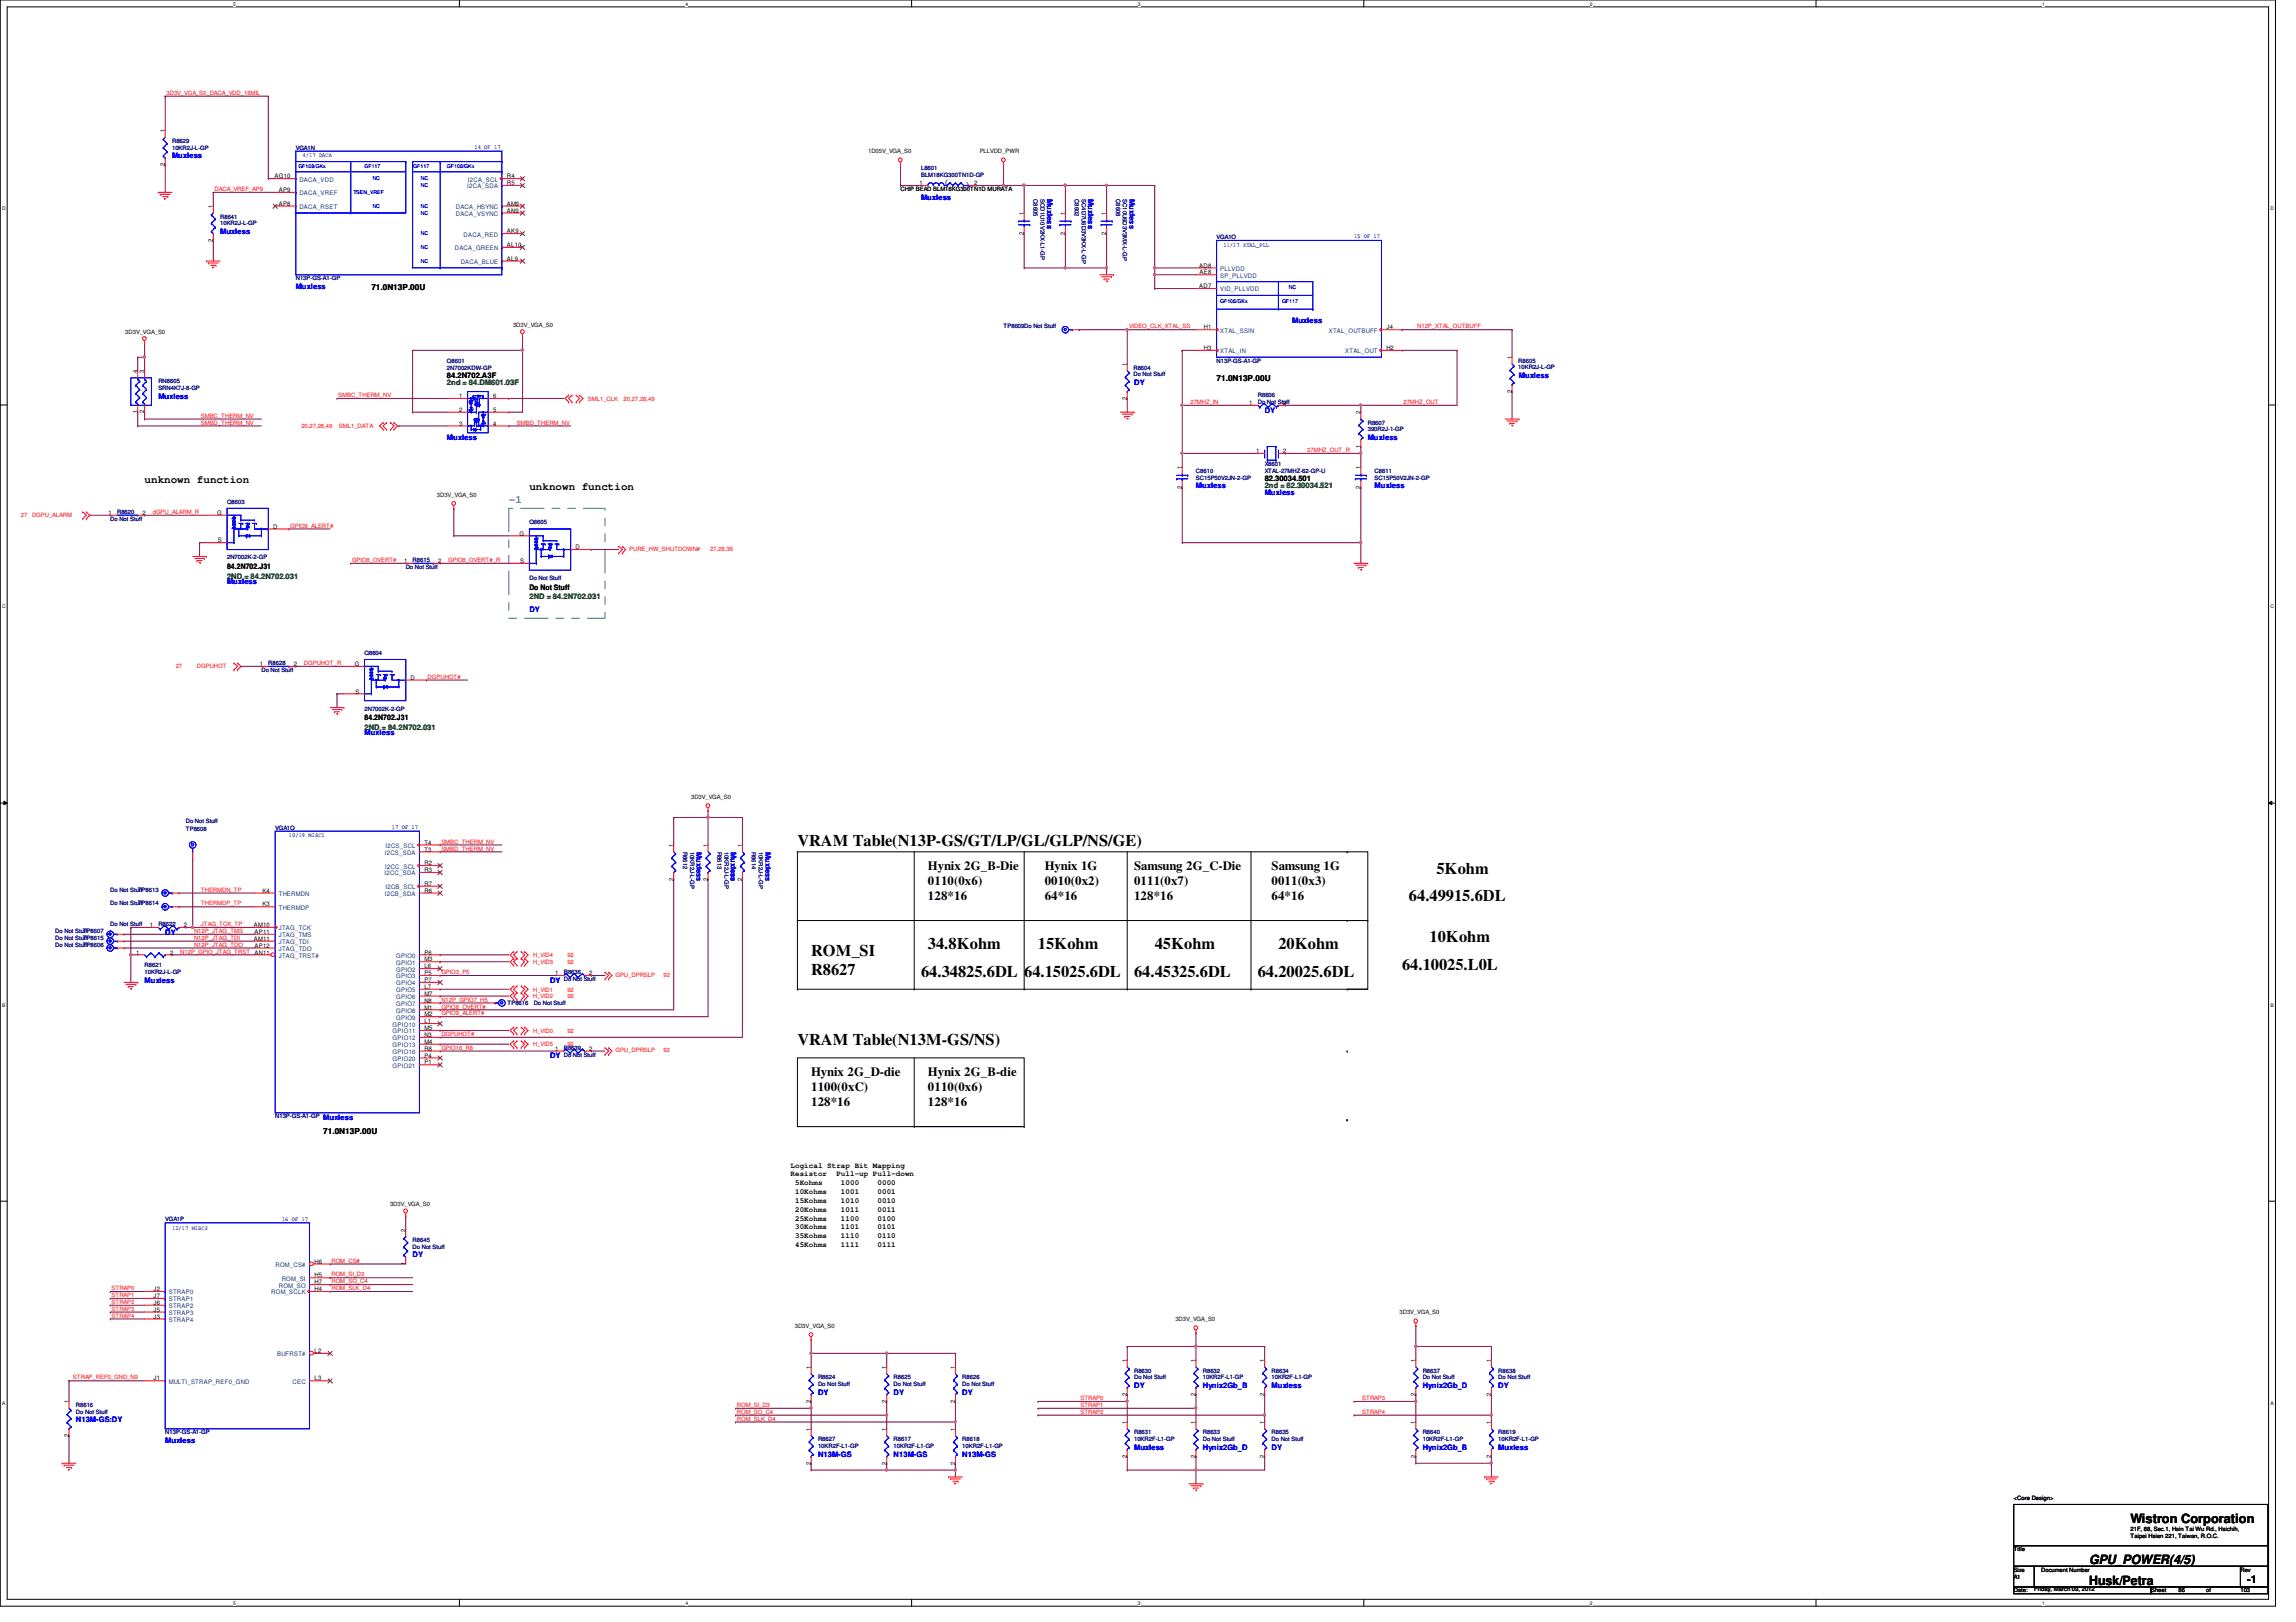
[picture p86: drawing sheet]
<svg xmlns="http://www.w3.org/2000/svg" width="297mm" height="210mm" viewBox="0 0 297 210" stroke-linecap="round" stroke-linejoin="round" font-family="sans-serif">
<defs><g id="words">
<g font-size="2.1">
<text x="103.2" y="109.5">VRAM Table(N13P-GS/GT/LP/GL/GLP/NS/GE)</text>
<text x="185.8" y="113.1">5Kohm</text>
<text x="182.3" y="116.6">64.49915.6DL</text>
<text x="104.9" y="123.7">ROM_SI</text>
<text x="120.1" y="122.9">34.8Kohm</text>
<text x="134.3" y="122.9">15Kohm</text>
<text x="149.4" y="122.9">45Kohm</text>
<text x="165.4" y="122.9">20Kohm</text>
<text x="181.4" y="125.5">64.10025.L0L</text>
<text x="185" y="122">10Kohm</text>
<text x="104.9" y="126.2">R8627</text>
<text x="119.2" y="126.4">64.34825.6DL</text>
<text x="132.5" y="126.4">64.15025.6DL</text>
<text x="146.7" y="126.4">64.45325.6DL</text>
<text x="162.7" y="126.4">64.20025.6DL</text>
<text x="103.2" y="135.3">VRAM Table(N13M-GS/NS)</text>
</g>
<g font-size="1.7">
<text x="120.1" y="112.6">Hynix 2G_B-Die</text>
<text x="135.2" y="112.6">Hynix 1G</text>
<text x="146.7" y="112.6">Samsung 2G_C-Die</text>
<text x="164.5" y="112.6">Samsung 1G</text>
<text x="120.1" y="114.6">0110(0x6)</text>
<text x="120.1" y="116.5">128*16</text>
<text x="135.2" y="114.6">0010(0x2)</text>
<text x="135.2" y="116.5">64*16</text>
<text x="146.7" y="114.6">0111(0x7)</text>
<text x="146.7" y="116.5">128*16</text>
<text x="164.5" y="114.6">0011(0x3)</text>
<text x="164.5" y="116.5">64*16</text>
<text x="104.9" y="139.3">Hynix 2G_D-die</text>
<text x="104.9" y="141.2">1100(0xC)</text>
<text x="104.9" y="143.2">128*16</text>
<text x="120.1" y="139.3">Hynix 2G_B-die</text>
<text x="120.1" y="141.2">0110(0x6)</text>
<text x="120.1" y="143.2">128*16</text>
<text x="275.6" y="197.1">Wistron Corporation</text>
<text x="270.3" y="202.4">GPU_POWER(4/5)</text>
<text x="270.3" y="205.1">Husk/Petra</text>
</g>
<g font-size="1.4">
<text x="18.7" y="62.5">unknown function</text>
<text x="68.5" y="63.4">unknown function</text>
<text x="290.7" y="204.9">-1</text>
</g>
<text font-size="1.4" fill="#408080" x="65.8" y="65.2">-1</text>
<g font-size="1.1" fill="#00f">
<text x="122.3" y="23.9">(</text>
<text x="125.4" y="23.7" transform="rotate(180 125.4 23.7)">(</text>
</g>
<g font-size="1.1">
<text x="48" y="37.5">71.0N13P.00U</text>
<text x="157.4" y="49.4">71.0N13P.00U</text>
<text x="41.8" y="146.8">71.0N13P.00U</text>
</g>
<g font-size="1" fill="#00f">
<text x="22.3" y="20.5">Muxless</text>
<text x="119.2" y="25.8">Muxless</text>
<text x="135.5" y="25.8" transform="rotate(90 135.5 25.8)">Muxless</text>
<text x="140.8" y="25.8" transform="rotate(90 140.8 25.8)">Muxless</text>
<text x="146.1" y="25.8" transform="rotate(90 146.1 25.8)">Muxless</text>
<text x="28.5" y="30.3">Muxless</text>
<text x="38.3" y="37.4">Muxless</text>
<text x="167.2" y="41.8">Muxless</text>
<text x="20.5" y="51.6">Muxless</text>
<text x="146.7" y="49.8">DY</text>
<text x="163.6" y="53.4">DY</text>
<text x="196.5" y="48.9">Muxless</text>
<text x="57.8" y="56.9">Muxless</text>
<text x="176.9" y="56.9">Muxless</text>
<text x="154.7" y="63.2">Muxless</text>
<text x="163.6" y="64.1">Muxless</text>
<text x="177.8" y="63.2">Muxless</text>
<text x="29.4" y="75.6">Muxless</text>
<text x="68.5" y="79.2">DY</text>
<text x="47.2" y="95.2">Muxless</text>
<text x="90.1" y="110.2" transform="rotate(90 90.1 110.2)">Muxless</text>
<text x="94.6" y="110.2" transform="rotate(90 94.6 110.2)">Muxless</text>
<text x="99" y="110.2" transform="rotate(90 99 110.2)">Muxless</text>
<text x="21.4" y="120.9">DY</text>
<text x="18.7" y="127.2">Muxless</text>
<text x="71.2" y="127.2">DY</text>
<text x="71.2" y="136.9">DY</text>
<text x="41.8" y="144.9">Muxless</text>
<text x="53.4" y="162.7">DY</text>
<text x="146.7" y="179.6">DY</text>
<text x="155.6" y="179.6">Hynix2Gb_B</text>
<text x="164.5" y="179.6">Muxless</text>
<text x="184.1" y="179.6">Hynix2Gb_D</text>
<text x="193.8" y="179.6">DY</text>
<text x="9.8" y="184.1">N13M-GS:DY</text>
<text x="105.8" y="180.5">DY</text>
<text x="115.6" y="180.5">DY</text>
<text x="124.5" y="180.5">DY</text>
<text x="21.4" y="186.7">Muxless</text>
<text x="105.8" y="188.5">N13M-GS</text>
<text x="115.6" y="188.5">N13M-GS</text>
<text x="124.5" y="188.5">N13M-GS</text>
<text x="146.7" y="187.6">Muxless</text>
<text x="155.6" y="187.6">Hynix2Gb_D</text>
<text x="164.5" y="187.6">DY</text>
<text x="184.1" y="187.6">Hynix2Gb_B</text>
<text x="193.8" y="187.6">Muxless</text>
</g>
<g font-size="1">
<text x="57.8" y="48.9">84.2N702.A3F</text>
<text x="163.6" y="62.3">82.30034.501</text>
<text x="29.4" y="73.7">84.2N702.J31</text>
<text x="68.5" y="76.3">Do Not Stuff</text>
<text x="47.2" y="93.2">84.2N702.J31</text>
<text x="102.3" y="151.1">Logical Strap Bit Mapping</text>
<text x="102.3" y="152.2">Resistor</text>
<text x="102.9" y="153.4">5Kohms</text>
<text x="102.9" y="154.5">10Kohms</text>
<text x="102.9" y="155.7">15Kohms</text>
<text x="108.2" y="152.2">Pull-up Pull-down</text>
<text x="108.8" y="153.4">1000</text>
<text x="108.8" y="154.5">1001</text>
<text x="108.8" y="155.7">1010</text>
<text x="113.5" y="153.4">0000</text>
<text x="113.5" y="154.5">0001</text>
<text x="113.5" y="155.7">0010</text>
<text x="102.9" y="156.8">20Kohms</text>
<text x="102.9" y="157.9">25Kohms</text>
<text x="102.9" y="159.1">30Kohms</text>
<text x="102.9" y="160.2">35Kohms</text>
<text x="102.9" y="161.4">45Kohms</text>
<text x="108.8" y="156.8">1011</text>
<text x="108.8" y="157.9">1100</text>
<text x="108.8" y="159.1">1101</text>
<text x="108.8" y="160.2">1110</text>
<text x="108.8" y="161.4">1111</text>
<text x="113.5" y="156.8">0011</text>
<text x="113.5" y="157.9">0100</text>
<text x="113.5" y="159.1">0101</text>
<text x="113.5" y="160.2">0110</text>
<text x="113.5" y="161.4">0111</text>
</g>
<g font-size="1" fill="#008000">
<text x="57.8" y="49.8">2nd = 84.DM601.03F</text>
<text x="163.6" y="63.2">2nd = 82.30034.521</text>
<text x="29.4" y="74.9">2ND = 84.2N702.031</text>
<text x="68.5" y="77.6">2ND = 84.2N702.031</text>
<text x="47.2" y="94.4">2ND = 84.2N702.031</text>
</g>
<g font-size=".8">
<text x="21.3" y="17.1" transform="rotate(-90 21.3 17.1)">1</text>
<text x="21.3" y="21.5" transform="rotate(-90 21.3 21.5)">2</text>
<text x="35.5" y="23.1">AG10</text>
<text x="65.6" y="24">R5</text>
<text x="65.6" y="23.1">R4</text>
<text x="112.3" y="19.9">1D05V_VGA_S0</text>
<text x="119" y="24">1</text>
<text x="126" y="24">2</text>
<text x="126.7" y="19.9">PLLVDD_PWR</text>
<text x="27.6" y="26.9" transform="rotate(-90 27.6 26.9)">1</text>
<text x="36.1" y="26.6">AP8</text>
<text x="36.1" y="24.8">AP9</text>
<text x="65.6" y="27.5">AN9</text>
<text x="65.6" y="26.6">AM9</text>
<text x="116.5" y="24.7">CHIP BEAD BLM18KG300TN1D MURATA</text>
<text x="132.5" y="27.8" transform="rotate(-90 132.5 27.8)">1</text>
<text x="137.8" y="27.8" transform="rotate(-90 137.8 27.8)">1</text>
<text x="143.1" y="27.8" transform="rotate(-90 143.1 27.8)">1</text>
<text x="27.6" y="31.3" transform="rotate(-90 27.6 31.3)">2</text>
<text x="65.6" y="33.7">AL9</text>
<text x="65.6" y="32">AL10</text>
<text x="65.6" y="30.2">AK9</text>
<text x="132.5" y="30.4" transform="rotate(-90 132.5 30.4)">2</text>
<text x="137.8" y="30.4" transform="rotate(-90 137.8 30.4)">2</text>
<text x="143.1" y="30.4" transform="rotate(-90 143.1 30.4)">2</text>
<text x="155.1" y="34.6">AD8</text>
<text x="155.2" y="35.5">AE8</text>
<text x="155.1" y="37.3">AD7</text>
<text x="16.2" y="43.2">3D3V_VGA_S0</text>
<text x="66.4" y="42.3">3D3V_VGA_S0</text>
<text x="145.8" y="47.4" transform="rotate(-90 145.8 47.4)">1</text>
<text x="155.7" y="42.6">H1</text>
<text x="155.7" y="45.3">H3</text>
<text x="179.4" y="45.3">H2</text>
<text x="179.4" y="42.6">J4</text>
<text x="195.6" y="46.5" transform="rotate(-90 195.6 46.5)">1</text>
<text x="17.8" y="53.5" transform="rotate(-90 17.8 53.5)">1</text>
<text x="17.8" y="48.3" transform="rotate(-90 17.8 48.3)">4</text>
<text x="18.7" y="53.5" transform="rotate(-90 18.7 53.5)">2</text>
<text x="18.7" y="48.3" transform="rotate(-90 18.7 48.3)">3</text>
<text x="59.4" y="51.5">1</text>
<text x="59.4" y="53.3">2</text>
<text x="63.8" y="53.3">5</text>
<text x="63.8" y="51.5">6</text>
<text x="145.8" y="51.7" transform="rotate(-90 145.8 51.7)">2</text>
<text x="161.6" y="52.4">1</text>
<text x="166" y="52.4">2</text>
<text x="176" y="53.6" transform="rotate(-90 176 53.6)">2</text>
<text x="195.6" y="50.8" transform="rotate(-90 195.6 50.8)">2</text>
<text x="59.4" y="55.1">3</text>
<text x="63.8" y="55.1">4</text>
<text x="162.5" y="58.6">1</text>
<text x="166" y="58.6">2</text>
<text x="176" y="58" transform="rotate(-90 176 58)">1</text>
<text x="56.5" y="64.3">3D3V_VGA_S0</text>
<text x="152.9" y="63.3" transform="rotate(-90 152.9 63.3)">2</text>
<text x="152.9" y="60.7" transform="rotate(-90 152.9 60.7)">1</text>
<text x="176" y="63.3" transform="rotate(-90 176 63.3)">2</text>
<text x="176" y="60.7" transform="rotate(-90 176 60.7)">1</text>
<text x="14.1" y="66.6">1</text>
<text x="18.5" y="66.6">2</text>
<text x="28.1" y="66.6">G</text>
<text x="28.2" y="70.2">S</text>
<text x="35.3" y="68.4">D</text>
<text x="67.2" y="69.3">G</text>
<text x="74.5" y="71.1">D</text>
<text x="52.3" y="72.9">1</text>
<text x="56.7" y="72.9">2</text>
<text x="67.3" y="72.9">S</text>
<text x="33.6" y="86.2">1</text>
<text x="38" y="86.2">2</text>
<text x="45.9" y="86.2">G</text>
<text x="46" y="89.7">S</text>
<text x="53.1" y="88">D</text>
<text x="89.4" y="103.4">3D3V_VGA_S0</text>
<text x="54.9" y="112.9">R3</text>
<text x="54.9" y="112">R2</text>
<text x="54.9" y="110.2">T3</text>
<text x="54.9" y="109.3">T4</text>
<text x="87.1" y="114" transform="rotate(-90 87.1 114)">2</text>
<text x="87.1" y="109.6" transform="rotate(-90 87.1 109.6)">1</text>
<text x="91.6" y="114" transform="rotate(-90 91.6 114)">2</text>
<text x="91.6" y="109.6" transform="rotate(-90 91.6 109.6)">1</text>
<text x="96" y="114" transform="rotate(-90 96 114)">2</text>
<text x="96" y="109.6" transform="rotate(-90 96 109.6)">1</text>
<text x="19.4" y="120">1</text>
<text x="23.8" y="120">2</text>
<text x="32.8" y="120">AM10</text>
<text x="33.9" y="117.3">K3</text>
<text x="33.9" y="115.5">K4</text>
<text x="54.9" y="115.5">R6</text>
<text x="54.9" y="114.6">R7</text>
<text x="17.6" y="123.5">1</text>
<text x="22" y="123.5">2</text>
<text x="32.8" y="121.8">AM11</text>
<text x="32.9" y="123.5">AN11</text>
<text x="32.9" y="122.6">AP12</text>
<text x="32.9" y="120.9">AP11</text>
<text x="54.9" y="125.3">L6</text>
<text x="54.9" y="124.4">M3</text>
<text x="54.9" y="123.5">P6</text>
<text x="54.9" y="131.5">M2</text>
<text x="54.9" y="130.6">M1</text>
<text x="54.9" y="129.8">N8</text>
<text x="54.9" y="128.9">M7</text>
<text x="54.9" y="128">L7</text>
<text x="54.9" y="127.1">P7</text>
<text x="54.9" y="126.2">P5</text>
<text x="71.8" y="126.2">1</text>
<text x="76.2" y="126.2">2</text>
<text x="54.9" y="137.8">P1</text>
<text x="54.9" y="136.9">P4</text>
<text x="54.9" y="136">R8</text>
<text x="54.9" y="135.1">M4</text>
<text x="54.9" y="134.2">N3</text>
<text x="54.9" y="133.3">M5</text>
<text x="54.9" y="132.4">L1</text>
<text x="71.8" y="136">1</text>
<text x="76.2" y="136">2</text>
<text x="50.5" y="156.1">3D3V_VGA_S0</text>
<text x="52.4" y="159.4" transform="rotate(-90 52.4 159.4)">2</text>
<text x="19.9" y="168">J7</text>
<text x="19.9" y="167.1">J2</text>
<text x="40.7" y="167.1">H4</text>
<text x="40.7" y="166.2">H7</text>
<text x="40.7" y="165.3">H5</text>
<text x="40.7" y="163.5">H6</text>
<text x="52.4" y="163.7" transform="rotate(-90 52.4 163.7)">1</text>
<text x="19.9" y="170.6">J3</text>
<text x="19.9" y="169.8">J5</text>
<text x="19.9" y="168.9">J6</text>
<text x="102.8" y="171.9">3D3V_VGA_S0</text>
<text x="152.1" y="171">3D3V_VGA_S0</text>
<text x="181.1" y="170.1">3D3V_VGA_S0</text>
<text x="19.9" y="178.6">J1</text>
<text x="40.7" y="178.6">L3</text>
<text x="40.7" y="175.1">L2</text>
<text x="104.9" y="177.2" transform="rotate(-90 104.9 177.2)">1</text>
<text x="114.7" y="177.2" transform="rotate(-90 114.7 177.2)">1</text>
<text x="123.6" y="177.2" transform="rotate(-90 123.6 177.2)">1</text>
<text x="145.8" y="176.3" transform="rotate(-90 145.8 176.3)">1</text>
<text x="154.7" y="176.3" transform="rotate(-90 154.7 176.3)">1</text>
<text x="163.6" y="176.3" transform="rotate(-90 163.6 176.3)">1</text>
<text x="183.1" y="176.3" transform="rotate(-90 183.1 176.3)">1</text>
<text x="192.9" y="176.3" transform="rotate(-90 192.9 176.3)">1</text>
<text x="8.9" y="186" transform="rotate(-90 8.9 186)">2</text>
<text x="8.9" y="181.6" transform="rotate(-90 8.9 181.6)">1</text>
<text x="104.9" y="185.2" transform="rotate(-90 104.9 185.2)">1</text>
<text x="104.9" y="181.5" transform="rotate(-90 104.9 181.5)">2</text>
<text x="114.7" y="185.2" transform="rotate(-90 114.7 185.2)">1</text>
<text x="114.7" y="181.5" transform="rotate(-90 114.7 181.5)">2</text>
<text x="123.6" y="185.2" transform="rotate(-90 123.6 185.2)">1</text>
<text x="123.6" y="181.5" transform="rotate(-90 123.6 181.5)">2</text>
<text x="145.8" y="184.3" transform="rotate(-90 145.8 184.3)">1</text>
<text x="145.8" y="180.6" transform="rotate(-90 145.8 180.6)">2</text>
<text x="154.7" y="184.3" transform="rotate(-90 154.7 184.3)">1</text>
<text x="154.7" y="180.6" transform="rotate(-90 154.7 180.6)">2</text>
<text x="163.6" y="184.3" transform="rotate(-90 163.6 184.3)">1</text>
<text x="163.6" y="180.6" transform="rotate(-90 163.6 180.6)">2</text>
<text x="183.1" y="184.3" transform="rotate(-90 183.1 184.3)">1</text>
<text x="183.1" y="180.6" transform="rotate(-90 183.1 180.6)">2</text>
<text x="192.9" y="184.3" transform="rotate(-90 192.9 184.3)">1</text>
<text x="192.9" y="180.6" transform="rotate(-90 192.9 180.6)">2</text>
<text x="104.9" y="189.5" transform="rotate(-90 104.9 189.5)">2</text>
<text x="114.7" y="189.5" transform="rotate(-90 114.7 189.5)">2</text>
<text x="123.6" y="189.5" transform="rotate(-90 123.6 189.5)">2</text>
<text x="145.8" y="188.6" transform="rotate(-90 145.8 188.6)">2</text>
<text x="154.7" y="188.6" transform="rotate(-90 154.7 188.6)">2</text>
<text x="163.6" y="188.6" transform="rotate(-90 163.6 188.6)">2</text>
<text x="183.1" y="188.6" transform="rotate(-90 183.1 188.6)">2</text>
<text x="192.9" y="188.6" transform="rotate(-90 192.9 188.6)">2</text>
<text x="260.5" y="194.1">&lt;Core Design&gt;</text>
<text x="260.5" y="200.7">Title</text>
<text x="260.5" y="203.4">Size</text>
<text x="264.1" y="203.4">Document Number</text>
<text x="275.6" y="198.1">21F, 88, Sec.1, Hsin Tai Wu Rd., Hsichih,</text>
<text x="275.6" y="199">Taipei Hsien 221, Taiwan, R.O.C.</text>
<text x="289.9" y="203.4">Rev</text>
<text x="260.5" y="206.1">Date:</text>
<text x="260.5" y="204.3">A1</text>
<text x="263.2" y="205.9">Friday, March 09, 2012</text>
<text x="278.3" y="206.1">Sheet</text>
<text x="281.9" y="206.1">86</text>
<text x="285.4" y="206.1">of</text>
<text x="289.9" y="206.1">103</text>
</g>
<g font-size=".8" fill="#f00">
<text x="21.5" y="12.3">3D3V_VGA_S0_DACA_VDD_16MIL</text>
<text x="27.8" y="24.7">DACA_VREF_AP9</text>
<text x="146.1" y="42.5">VIDEO_CLK_XTAL_SS</text>
<text x="183.3" y="42.5">N12P_XTAL_OUTBUFF</text>
<text x="43.8" y="51.4">SMBC_THERM_NV</text>
<text x="76.1" y="51.9">SML1_CLK</text>
<text x="80.7" y="51.9">20,27,28,49</text>
<text x="154" y="52.3">27MHZ_IN</text>
<text x="181.6" y="52.3">27MHZ_OUT</text>
<text x="26" y="54.1">SMBC_THERM_NV</text>
<text x="26" y="54.9">SMBD_THERM_NV</text>
<text x="39" y="55.4">20,27,28,49</text>
<text x="43.9" y="55.4">SML1_DATA</text>
<text x="66.9" y="54.9">SMBD_THERM_NV</text>
<text x="169.1" y="58.5">27MHZ_OUT_R</text>
<text x="2.7" y="66.8">27</text>
<text x="4.1" y="66.8">DGPU_ALARM</text>
<text x="19.8" y="66.5">dGPU_ALARM_R</text>
<text x="37.5" y="68.3">GPIO9_ALERT#</text>
<text x="81.4" y="71.3">PURE_HW_SHUTDOWN#</text>
<text x="91.9" y="71.3">27,28,36</text>
<text x="45.5" y="72.7">GPIO8_OVERT#</text>
<text x="58" y="72.7">GPIO8_OVERT#_R</text>
<text x="22.7" y="86.4">27</text>
<text x="25.5" y="86.4">DGPUHOT</text>
<text x="39.3" y="86.1">DGPUHOT_R</text>
<text x="55.3" y="87.8">DGPUHOT#</text>
<text x="57.1" y="110.1">SMBD_THERM_NV</text>
<text x="57.1" y="109.2">SMBC_THERM_NV</text>
<text x="26" y="115.4">THERMDN_TP</text>
<text x="26" y="117.2">THERMDP_TP</text>
<text x="26" y="119.8">JTAG_TCK_TP</text>
<text x="23.3" y="123.4">N12P_GPIO_JTAG_TRST</text>
<text x="25.1" y="121.6">N12P_JTAG_TDI</text>
<text x="25.1" y="122.5">N12P_JTAG_TDO</text>
<text x="25.1" y="120.7">N12P_JTAG_TMS</text>
<text x="69" y="124.8">H_VID3</text>
<text x="69" y="123.9">H_VID4</text>
<text x="73.4" y="124.8">92</text>
<text x="73.4" y="123.9">92</text>
<text x="57.1" y="129.6">N12P_GPIO7_H5</text>
<text x="57.1" y="131.4">GPIO9_ALERT#</text>
<text x="57.1" y="130.5">GPIO8_OVERT#</text>
<text x="57.1" y="126.1">GPIO3_P5</text>
<text x="69" y="128.3">H_VID1</text>
<text x="69" y="129.2">H_VID2</text>
<text x="73.4" y="128.3">92</text>
<text x="73.4" y="129.2">92</text>
<text x="79.6" y="126.4">GPU_DPRSLP</text>
<text x="85.8" y="126.4">92</text>
<text x="57.1" y="135.8">GPIO16_R8</text>
<text x="57.1" y="134.1">DGPUHOT#</text>
<text x="69" y="135.4">H_VID5</text>
<text x="69" y="133.6">H_VID0</text>
<text x="73.4" y="135.4">92</text>
<text x="73.4" y="133.6">92</text>
<text x="79.6" y="136.2">GPU_DPRSLP</text>
<text x="85.8" y="136.2">92</text>
<text x="14.4" y="167">STRAP0</text>
<text x="14.4" y="167.9">STRAP1</text>
<text x="42.9" y="163.4">ROM_CS#</text>
<text x="42.9" y="167">ROM_SLK_D4</text>
<text x="42.9" y="166.1">ROM_SO_C4</text>
<text x="42.9" y="165.2">ROM_SI_D3</text>
<text x="14.4" y="168.7">STRAP2</text>
<text x="14.4" y="169.6">STRAP3</text>
<text x="14.4" y="170.5">STRAP4</text>
<text x="9.4" y="178.5">STRAP_REF0_GND_N9</text>
<text x="95.3" y="183.9">ROM_SLK_D4</text>
<text x="95.3" y="183">ROM_SO_C4</text>
<text x="95.3" y="182.1">ROM_SI_D3</text>
<text x="139.8" y="181.2">STRAP0</text>
<text x="139.8" y="183">STRAP2</text>
<text x="139.8" y="182.1">STRAP1</text>
<text x="176.2" y="181.2">STRAP3</text>
<text x="176.2" y="183">STRAP4</text>
</g>
<g font-size=".8" fill="#000080">
<text x="22.3" y="18.5">R8629</text>
<text x="22.3" y="19.4">10KR2J-L-GP</text>
<text x="38.3" y="19.4">VGA1N</text>
<text x="119.2" y="22.1">L8601</text>
<text x="119.2" y="22.9">BLM18KG300TN1D-GP</text>
<text x="28.5" y="28.3">R8641</text>
<text x="28.5" y="29.2">10KR2J-L-GP</text>
<text x="133.7" y="25.8" transform="rotate(90 133.7 25.8)">C8605</text>
<text x="134.6" y="25.8" transform="rotate(90 134.6 25.8)">SCD1U10V2KX-L1-GP</text>
<text x="139.1" y="25.8" transform="rotate(90 139.1 25.8)">C8602</text>
<text x="140" y="25.8" transform="rotate(90 140 25.8)">SC4D7U6D3V3KX-L-GP</text>
<text x="144.4" y="25.8" transform="rotate(90 144.4 25.8)">C8608</text>
<text x="145.3" y="25.8" transform="rotate(90 145.3 25.8)">SC10U6D3V3MX-L-GP</text>
<text x="157.4" y="30.9">VGA1O</text>
<text x="38.3" y="36.3">N13P-GS-A1-GP</text>
<text x="57.8" y="46.9">Q8601</text>
<text x="57.8" y="47.8">2N7002KDW-GP</text>
<text x="129.8" y="42.5">TP8609Do Not Stuff</text>
<text x="146.6" y="47.8">R8604</text>
<text x="157.4" y="46.9">N13P-GS-A1-GP</text>
<text x="196.4" y="46.9">R8605</text>
<text x="196.4" y="47.8">10KR2J-L-GP</text>
<text x="20.5" y="49.6">RN8605</text>
<text x="20.5" y="50.5">SRN4K7J-8-GP</text>
<text x="146.6" y="48.6">Do Not Stuff</text>
<text x="162.7" y="51.4">R8606</text>
<text x="162.7" y="52.3">Do Not Stuff</text>
<text x="176.9" y="54.9">R8607</text>
<text x="176.9" y="55.8">390R2J-1-GP</text>
<text x="29.4" y="65.2">Q8603</text>
<text x="154.7" y="61.2">C8610</text>
<text x="154.7" y="62.1">SC15P50V2JN-2-GP</text>
<text x="163.6" y="60.3">X8601</text>
<text x="163.6" y="61.2">XTAL-27MHZ-62-GP-U</text>
<text x="177.8" y="61.2">C8611</text>
<text x="177.8" y="62.1">SC15P50V2JN-2-GP</text>
<text x="14.3" y="67.4">Do Not Stuff</text>
<text x="15.2" y="66.5">R8620</text>
<text x="68.5" y="67.9">Q8605</text>
<text x="29.4" y="72.4">2N7002K-2-GP</text>
<text x="52.5" y="73.6">Do Not Stuff</text>
<text x="53.4" y="72.7">R8615</text>
<text x="68.5" y="75.1">Do Not Stuff</text>
<text x="33.8" y="87">Do Not Stuff</text>
<text x="34.7" y="86.1">R8628</text>
<text x="47.2" y="84.8">Q8604</text>
<text x="47.2" y="91.9">2N7002K-2-GP</text>
<text x="24" y="107.6">TP8608</text>
<text x="24" y="106.5">Do Not Stuff</text>
<text x="35.6" y="107.4">VGA1Q</text>
<text x="88.4" y="110.2" transform="rotate(90 88.4 110.2)">R8612</text>
<text x="89.3" y="110.2" transform="rotate(90 89.3 110.2)">10KR2J-L-GP</text>
<text x="92.8" y="110.2" transform="rotate(90 92.8 110.2)">R8613</text>
<text x="93.7" y="110.2" transform="rotate(90 93.7 110.2)">10KR2J-L-GP</text>
<text x="97.3" y="110.2" transform="rotate(90 97.3 110.2)">R8614</text>
<text x="98.2" y="110.2" transform="rotate(90 98.2 110.2)">10KR2J-L-GP</text>
<text x="14.3" y="119.8">Do Not Stuff</text>
<text x="14.3" y="115.4">Do Not Stuff</text>
<text x="14.3" y="117.2">Do Not Stuff</text>
<text x="17.8" y="115.4">TP8613</text>
<text x="17.8" y="117.2">TP8614</text>
<text x="20.5" y="119.8">R8622</text>
<text x="7.2" y="122.5">Do Not Stuff</text>
<text x="7.2" y="120.7">Do Not Stuff</text>
<text x="7.2" y="121.6">Do Not Stuff</text>
<text x="10.7" y="122.5">TP8606</text>
<text x="10.7" y="120.7">TP8607</text>
<text x="10.7" y="121.6">TP8615</text>
<text x="18.7" y="125.2">R8621</text>
<text x="18.7" y="126.1">10KR2J-L-GP</text>
<text x="65.7" y="130.1">TP8616</text>
<text x="69" y="130.1">Do Not Stuff</text>
<text x="72.9" y="126.1">R8636</text>
<text x="72.9" y="127">Do Not Stuff</text>
<text x="72.9" y="135.8">R8639</text>
<text x="72.9" y="136.7">Do Not Stuff</text>
<text x="35.6" y="144.7">N13P-GS-A1-GP</text>
<text x="21.4" y="158.1">VGA1P</text>
<text x="53.4" y="160.7">R8645</text>
<text x="53.4" y="161.6">Do Not Stuff</text>
<text x="105.8" y="178.5">R8624</text>
<text x="105.8" y="179.4">Do Not Stuff</text>
<text x="115.6" y="178.5">R8625</text>
<text x="115.6" y="179.4">Do Not Stuff</text>
<text x="124.5" y="178.5">R8626</text>
<text x="124.5" y="179.4">Do Not Stuff</text>
<text x="146.7" y="177.6">R8630</text>
<text x="146.7" y="178.5">Do Not Stuff</text>
<text x="155.6" y="177.6">R8632</text>
<text x="155.6" y="178.5">10KR2F-L1-GP</text>
<text x="164.5" y="177.6">R8634</text>
<text x="164.5" y="178.5">10KR2F-L1-GP</text>
<text x="184.1" y="177.6">R8637</text>
<text x="184.1" y="178.5">Do Not Stuff</text>
<text x="193.8" y="177.6">R8638</text>
<text x="193.8" y="178.5">Do Not Stuff</text>
<text x="9.8" y="182.1">R8616</text>
<text x="9.8" y="183">Do Not Stuff</text>
<text x="21.4" y="185.6">N13P-GS-A1-GP</text>
<text x="146.7" y="185.6">R8631</text>
<text x="155.6" y="185.6">R8633</text>
<text x="164.5" y="185.6">R8635</text>
<text x="184.1" y="185.6">R8640</text>
<text x="193.8" y="185.6">R8619</text>
<text x="105.8" y="186.5">R8627</text>
<text x="105.8" y="187.4">10KR2F-L1-GP</text>
<text x="115.6" y="186.5">R8617</text>
<text x="115.6" y="187.4">10KR2F-L1-GP</text>
<text x="124.5" y="186.5">R8618</text>
<text x="124.5" y="187.4">10KR2F-L1-GP</text>
<text x="146.7" y="186.5">10KR2F-L1-GP</text>
<text x="155.6" y="186.5">Do Not Stuff</text>
<text x="164.5" y="186.5">Do Not Stuff</text>
<text x="184.1" y="186.5">10KR2F-L1-GP</text>
<text x="193.8" y="186.5">10KR2F-L1-GP</text>
</g>
<g font-size=".8" fill="#004080">
<text x="38.7" y="23.5">DACA_VDD</text>
<text x="60.5" y="23.5">I2CA_SCL</text>
<text x="38.7" y="27.1">DACA_RSET</text>
<text x="38.7" y="25.3">DACA_VREF</text>
<text x="59" y="27.9">DACA_VSYNC</text>
<text x="59" y="27.1">DACA_HSYNC</text>
<text x="60.4" y="24.4">I2CA_SDA</text>
<text x="58.8" y="32.4">DACA_GREEN</text>
<text x="59.6" y="34.2">DACA_BLUE</text>
<text x="60" y="30.6">DACA_RED</text>
<text x="157.9" y="35.9">SP_PLLVDD</text>
<text x="157.9" y="35.1">PLLVDD</text>
<text x="157.9" y="37.7">VID_PLLVDD</text>
<text x="157.9" y="43.1">XTAL_SSIN</text>
<text x="157.9" y="45.7">XTAL_IN</text>
<text x="171.9" y="43.1">XTAL_OUTBUFF</text>
<text x="174" y="45.7">XTAL_OUT</text>
<text x="49.7" y="113.3">I2CC_SDA</text>
<text x="49.8" y="110.6">I2CS_SDA</text>
<text x="49.8" y="112.4">I2CC_SCL</text>
<text x="49.9" y="109.7">I2CS_SCL</text>
<text x="36.1" y="117.7">THERMDP</text>
<text x="36.1" y="116">THERMDN</text>
<text x="49.8" y="116">I2CB_SDA</text>
<text x="49.9" y="115.1">I2CB_SCL</text>
<text x="36.1" y="124">JTAG_TRST#</text>
<text x="36.1" y="123.1">JTAG_TDO</text>
<text x="36.1" y="122.2">JTAG_TDI</text>
<text x="36.1" y="121.3">JTAG_TMS</text>
<text x="36.1" y="120.4">JTAG_TCK</text>
<text x="51.3" y="125.7">GPIO2</text>
<text x="51.3" y="124.8">GPIO1</text>
<text x="51.3" y="124">GPIO0</text>
<text x="51.3" y="132">GPIO9</text>
<text x="51.3" y="131.1">GPIO8</text>
<text x="51.3" y="130.2">GPIO7</text>
<text x="51.3" y="129.3">GPIO6</text>
<text x="51.3" y="128.4">GPIO5</text>
<text x="51.3" y="127.5">GPIO4</text>
<text x="51.3" y="126.6">GPIO3</text>
<text x="50.8" y="137.3">GPIO20</text>
<text x="50.8" y="136.4">GPIO16</text>
<text x="50.8" y="135.5">GPIO13</text>
<text x="50.8" y="134.6">GPIO12</text>
<text x="50.8" y="133.7">GPIO11</text>
<text x="50.8" y="132.8">GPIO10</text>
<text x="50.8" y="138.2">GPIO21</text>
<text x="21.8" y="167.5">STRAP0</text>
<text x="35.1" y="167.5">ROM_SCLK</text>
<text x="35.6" y="164">ROM_CS#</text>
<text x="36.1" y="166.6">ROM_SO</text>
<text x="36.4" y="165.7">ROM_SI</text>
<text x="21.8" y="171.1">STRAP4</text>
<text x="21.8" y="170.2">STRAP3</text>
<text x="21.8" y="169.3">STRAP2</text>
<text x="21.8" y="168.4">STRAP1</text>
<text x="21.8" y="179.1">MULTI_STRAP_REF0_GND</text>
<text x="35.9" y="175.5">BUFRST#</text>
<text x="37.8" y="179.1">CEC</text>
</g>
<g font-size=".8" fill="#00f">
<text x="39.2" y="20.4">4/17 DACA</text>
<text x="61.4" y="19.3">14 OF 17</text>
<text x="158.3" y="31.9">11/17 XTAL_PLL</text>
<text x="175.2" y="30.9">15 OF 17</text>
<text x="50.7" y="107.3">17 OF 17</text>
<text x="37.4" y="108.4">10/19 MISC1</text>
<text x="22.3" y="159.2">12/17 MISC2</text>
<text x="36.5" y="158">16 OF 17</text>
</g>
<g font-size=".7" fill="#00f">
<text x="38.6" y="21.8">GF108/GKx</text>
<text x="47.2" y="21.8">GF117</text>
<text x="48.2" y="23.3">NC</text>
<text x="53.5" y="21.8">GF117</text>
<text x="54.4" y="23.3">NC</text>
<text x="57.8" y="21.8">GF108/GKx</text>
<text x="45.7" y="25.1">TSEN_VREF</text>
<text x="48.2" y="26.9">NC</text>
<text x="54.4" y="27.8">NC</text>
<text x="54.4" y="26.9">NC</text>
<text x="54.4" y="24.2">NC</text>
<text x="54.4" y="34">NC</text>
<text x="54.4" y="32.2">NC</text>
<text x="54.4" y="30.4">NC</text>
<text x="157.9" y="39.2">GF108/GKx</text>
<text x="165.9" y="39.2">GF117</text>
<text x="166.7" y="37.4">NC</text>
</g>
<g font-size=".6">
<text x="30.2" y=".7">5</text>
<text x="88.7" y=".7">4</text>
<text x="147.2" y=".7">3</text>
<text x="205.7" y=".7">2</text>
<text x="264.2" y=".7">1</text>
<text x=".3" y="27.2">D</text>
<text x="293.7" y="27.2">D</text>
<text x=".3" y="78.7">C</text>
<text x="293.7" y="78.7">C</text>
<text x=".3" y="130.3">B</text>
<text x="293.7" y="130.3">B</text>
<text x=".3" y="181.8">A</text>
<text x="293.7" y="181.8">A</text>
<text x="30.2" y="207.7">5</text>
<text x="88.7" y="207.7">4</text>
<text x="147.2" y="207.7">3</text>
<text x="205.7" y="207.7">2</text>
<text x="264.2" y="207.7">1</text>
</g>
</g></defs>
<path d="M0 0h294.4v207.9h-294.4zM.9 .9h292.6v206.1h-292.6z" fill="none" stroke="#000" stroke-width=".13"/>
<g fill="#fff">
<path d="M30.2 .1h.3v.7h-.3z"/>
<path d="M30.2 207.1h.3v.7h-.3z"/>
</g>
<path d="M59.4 0v.9M59.4 207v.9" fill="none" stroke="#000" stroke-width=".13"/>
<g fill="#fff">
<path d="M88.7 .1h.3v.7h-.3z"/>
<path d="M88.7 207.1h.3v.7h-.3z"/>
</g>
<path d="M117.9 0v.9M117.9 207v.9" fill="none" stroke="#000" stroke-width=".13"/>
<g fill="#fff">
<path d="M147.2 .1h.3v.7h-.3z"/>
<path d="M147.2 207.1h.3v.7h-.3z"/>
</g>
<path d="M176.4 0v.9M176.4 207v.9" fill="none" stroke="#000" stroke-width=".13"/>
<g fill="#fff">
<path d="M205.7 .1h.3v.7h-.3z"/>
<path d="M205.7 207.1h.3v.7h-.3z"/>
</g>
<path d="M234.9 0v.9M234.9 207v.9" fill="none" stroke="#000" stroke-width=".13"/>
<g fill="#fff">
<path d="M264.2 .1h.3v.7h-.3z"/>
<path d="M264.2 207.1h.3v.7h-.3z"/>
<path d="M.3 26.6h.5v.7h-.5z"/>
<path d="M293.7 26.6h.5v.7h-.5z"/>
<path d="M.3 78.1h.5v.8h-.5z"/>
<path d="M293.7 78.1h.5v.8h-.5z"/>
</g>
<path d="M0 52.4h.9M293.5 52.4h.9" fill="none" stroke="#000" stroke-width=".13"/>
<g fill="#fff">
<path d="M.3 129.7h.4v.7h-.4z"/>
<path d="M293.7 129.7h.5v.7h-.5z"/>
</g>
<path d="M0 103.9h.9M.5 103.7l.4 .2-.4 .2zM293.5 103.9l.4-.2v.4zM293.5 103.9h.9" fill="none" stroke="#000" stroke-width=".13"/>
<path d="M.5 103.7l.4 .2-.4 .2zM293.5 103.9l.4-.2v.4z" fill="#000"/>
<g fill="#fff">
<path d="M.3 181.2h.4v.7h-.4z"/>
<path d="M293.7 181.2h.4v.7h-.4z"/>
</g>
<path d="M0 155.4h.9M293.5 155.4h.9" fill="none" stroke="#000" stroke-width=".13"/>
<g fill="none" stroke="#800040" stroke-width=".13">
<path d="M116.5 21.3h.1M116.5 24h.1M116.5 21.3v2.7M116.5 24h2.7M132.5 30.2h.1M132.5 30.2v4.5M149.4 35.6h.1M149.4 37.3h.1M149.4 35.6v1.7M149.4 37.3h5.3M152.9 52.5h.1M152.9 45.3h.1"/>
<path d="M152.9 52.5h8.9M152.9 45.3v13.4M152.9 45.3h1.8M166.3 52.5h.1M166.3 58.7h.1M166.3 52.5h9.8M166.3 58.7h9.8M181.4 45.3h.1M181.4 45.3h7.1M152.9 70.2h.1M152.9 63.1h.1M152.9 63.1v7.1"/>
<path d="M176.1 63.1h.1M176.1 63.1v7.1h-23.2"/>
</g>
<path d="M152.8 52.3h.2v.2h-.2z" fill-rule="evenodd" fill="#f0f"/>
<path d="M152.8 52.3h.2v.2h-.2z" fill="none" stroke="#f0f" stroke-width=".13"/>
<path d="M152.9 58.7h.1M152.9 58.7v1.8M152.9 58.7h9.8" fill="none" stroke="#800040" stroke-width=".13"/>
<path d="M152.8 58.5h.2v.2h-.2z" fill-rule="evenodd" fill="#f0f"/>
<path d="M152.8 58.5h.2v.2h-.2z" fill="none" stroke="#f0f" stroke-width=".13"/>
<path d="M176.1 70.2h.1M176.1 70.2v2.7" fill="none" stroke="#800040" stroke-width=".13"/>
<path d="M175.9 70.1h.2v.2h-.2z" fill-rule="evenodd" fill="#f0f"/>
<path d="M175.9 70.1h.2v.2h-.2z" fill="none" stroke="#f0f" stroke-width=".13"/>
<path d="M176.1 58.7h.1M176.1 58.7v1.8" fill="none" stroke="#800040" stroke-width=".13"/>
<path d="M175.9 58.5h.2v.2h-.2z" fill-rule="evenodd" fill="#f0f"/>
<path d="M175.9 58.5h.2v.2h-.2z" fill="none" stroke="#f0f" stroke-width=".13"/>
<path d="M176.1 52.5h.1M176.1 57.8h.1M176.1 52.5v.8M176.1 57.8v.9M176.1 52.5h12.4" fill="none" stroke="#800040" stroke-width=".13"/>
<path d="M175.9 52.3h.2v.2h-.2z" fill-rule="evenodd" fill="#f0f"/>
<path d="M175.9 52.3h.2v.2h-.2z" fill="none" stroke="#f0f" stroke-width=".13"/>
<path d="M132.5 34.7h.1M132.5 34.7h5.3M139.6 42.7h.1M139.6 42.7h6.2M188.5 45.3h.1M188.5 45.3v7.2" fill="none" stroke="#800040" stroke-width=".13"/>
<path d="M145.7 42.5h.2v.2h-.2z" fill-rule="evenodd" fill="#f0f"/>
<path d="M145.7 42.5h.2v.2h-.2z" fill="none" stroke="#f0f" stroke-width=".13"/>
<path d="M126.3 24h.1M129.8 21.3h.1M129.8 21.3v2.7h-3.5M137.8 30.2h.1M137.8 34.7h.1M137.8 30.2v4.5M137.8 34.7h5.4M149.4 24h.1M149.4 24v10.7M145.8 42.7h.1M145.8 42.7h8.9M145.8 42.7v4.4" fill="none" stroke="#800040" stroke-width=".13"/>
<path d="M143 34.5h.2v.2h-.2z" fill-rule="evenodd" fill="#f0f"/>
<path d="M143 34.5h.2v.2h-.2z" fill="none" stroke="#f0f" stroke-width=".13"/>
<path d="M137.7 34.5h.2v.2h-.2z" fill-rule="evenodd" fill="#f0f"/>
<path d="M137.7 34.5h.2v.2h-.2z" fill="none" stroke="#f0f" stroke-width=".13"/>
<path d="M137.8 24h.1M137.8 24v3.6M143.2 24h.1M143.2 24v3.6" fill="none" stroke="#800040" stroke-width=".13"/>
<path d="M143 23.9h.2v.2h-.2z" fill-rule="evenodd" fill="#f0f"/>
<path d="M143 23.9h.2v.2h-.2z" fill="none" stroke="#f0f" stroke-width=".13"/>
<path d="M132.5 24h.1M132.5 24h5.3M143.2 34.7h.1M143.2 30.2h.1M143.2 24h.1M143.2 30.2v5.4M143.2 24h6.2M195.6 50.7h.1M195.6 42.7h.1M195.6 42.7v3.5M195.6 50.7v3.5" fill="none" stroke="#800040" stroke-width=".13"/>
<path d="M137.7 23.9h.2v.2h-.2z" fill-rule="evenodd" fill="#f0f"/>
<path d="M137.7 23.9h.2v.2h-.2z" fill="none" stroke="#f0f" stroke-width=".13"/>
<path d="M132.4 23.9h.2v.2h-.2z" fill-rule="evenodd" fill="#f0f"/>
<path d="M132.4 23.9h.2v.2h-.2z" fill="none" stroke="#f0f" stroke-width=".13"/>
<path d="M137.8 24h.1M137.8 24h5.4" fill="none" stroke="#800040" stroke-width=".13"/>
<path d="M137.7 23.9h.2v.2h-.2z" fill-rule="evenodd" fill="#f0f"/>
<path d="M137.7 23.9h.2v.2h-.2z" fill="none" stroke="#f0f" stroke-width=".13"/>
<path d="M149.4 34.7h.1M149.4 35.6h.1M149.4 34.7h5.3M149.4 35.6h5.3M145.8 51.6h.1M145.8 51.6v1.7M181.4 42.7h.1M181.4 42.7h14.2" fill="none" stroke="#800040" stroke-width=".13"/>
<path d="M149.3 35.4h.2v.2h-.2z" fill-rule="evenodd" fill="#f0f"/>
<path d="M149.3 35.4h.2v.2h-.2z" fill="none" stroke="#f0f" stroke-width=".13"/>
<path d="M149.4 34.7h.1M149.4 34.7v.9" fill="none" stroke="#800040" stroke-width=".13"/>
<path d="M149.3 34.5h.2v.2h-.2z" fill-rule="evenodd" fill="#f0f"/>
<path d="M149.3 34.5h.2v.2h-.2z" fill="none" stroke="#f0f" stroke-width=".13"/>
<path d="M129.8 24h.1M129.8 24h2.7M132.5 24h.1M132.5 24v3.6M134.3 181.4h.1M145.8 180.5h.1M145.8 180.5v.9h-11.5" fill="none" stroke="#800040" stroke-width=".13"/>
<path d="M132.4 23.9h.2v.2h-.2z" fill-rule="evenodd" fill="#f0f"/>
<path d="M132.4 23.9h.2v.2h-.2z" fill="none" stroke="#f0f" stroke-width=".13"/>
<path d="M129.7 23.9h.2v.2h-.2z" fill-rule="evenodd" fill="#f0f"/>
<path d="M129.7 23.9h.2v.2h-.2z" fill="none" stroke="#f0f" stroke-width=".13"/>
<path d="M134.3 183.1h.1M134.3 183.1h29.3" fill="none" stroke="#800040" stroke-width=".13"/>
<path d="M163.5 183h.2v.2h-.2z" fill-rule="evenodd" fill="#f0f"/>
<path d="M163.5 183h.2v.2h-.2z" fill="none" stroke="#f0f" stroke-width=".13"/>
<path d="M145.8 190.2h.1M145.8 190.2h17.8M154.7 190.2h.1M154.7 190.2v1.8" fill="none" stroke="#800040" stroke-width=".13"/>
<path d="M154.6 190.1h.2v.2h-.2z" fill-rule="evenodd" fill="#f0f"/>
<path d="M154.6 190.1h.2v.2h-.2z" fill="none" stroke="#f0f" stroke-width=".13"/>
<path d="M154.7 174.2h.1M154.7 174.2h8.9" fill="none" stroke="#800040" stroke-width=".13"/>
<path d="M154.6 174.1h.2v.2h-.2z" fill-rule="evenodd" fill="#f0f"/>
<path d="M154.6 174.1h.2v.2h-.2z" fill="none" stroke="#f0f" stroke-width=".13"/>
<path d="M154.7 172.5h.1M154.7 172.5v1.7M145.8 181.4h.1M145.8 181.4v2.6M163.6 188.5h.1M163.6 188.5v1.7" fill="none" stroke="#800040" stroke-width=".13"/>
<path d="M145.7 181.2h.2v.2h-.2z" fill-rule="evenodd" fill="#f0f"/>
<path d="M145.7 181.2h.2v.2h-.2z" fill="none" stroke="#f0f" stroke-width=".13"/>
<g fill="none" stroke="#800040" stroke-width=".13">
<path d="M17.8 46.2h.1M17.8 46.2h.9M18.7 53.3h.1M18.7 46.2h.1M18.7 46.2v1.8M18.7 53.3v.9M145.8 174.2h.1M145.8 174.2v1.8M145.8 174.2h8.9M154.7 174.2h.1M154.7 174.2v1.8M163.6 174.2h.1"/>
<path d="M163.6 174.2v1.8M145.8 188.5h.1M145.8 188.5v1.7M154.7 182.2h.1M154.7 188.5h.1M154.7 182.2v1.8M154.7 188.5v1.7M163.6 183.1h.1M163.6 180.5h.1M163.6 180.5v3.5"/>
</g>
<path d="M18.6 46.1h.2v.2h-.2z" fill-rule="evenodd" fill="#f0f"/>
<path d="M18.6 46.1h.2v.2h-.2z" fill="none" stroke="#f0f" stroke-width=".13"/>
<g fill="none" stroke="#800040" stroke-width=".13">
<path d="M17.8 53.3h.1M17.8 55.1h.1M17.8 46.2h.1M17.8 46.2v1.8M17.8 53.3v1.8M17.8 55.1h16M18.7 54.2h.1M18.7 44.4h.1M18.7 54.2h15.1M18.7 44.4v1.8M43.6 51.6h.1M43.6 51.6h14.2"/>
<path d="M51.6 55.1h.1M51.6 55.1h6.2M53.4 53.3h.1M53.4 45.3h.1M53.4 53.3h4.4M53.4 45.3v8M65.8 53.3h.1M65.8 51.6h.1M65.8 55.1h.1M65.8 55.1h8M65.8 51.6h7.1M67.6 45.3h.1"/>
<path d="M67.6 45.3v8h-1.8M123.6 175.1h.1M123.6 175.1v1.8M95.2 184h.1M95.2 183.1h.1M104.9 181.4h.1M104.9 181.4v.8M114.7 181.4h.1M114.7 189.4h.1M114.7 181.4v1.7h-19.5M114.7 189.4v.8M123.6 181.4h.1"/>
<path d="M123.6 181.4v2.6h-28.4"/>
</g>
<path d="M114.6 190.1h.2v.2h-.2z" fill-rule="evenodd" fill="#f0f"/>
<path d="M114.6 190.1h.2v.2h-.2z" fill="none" stroke="#f0f" stroke-width=".13"/>
<path d="M104.9 189.4h.1M104.9 182.2h.1M104.9 182.2v2.7M104.9 189.4v.8M123.6 190.2h.1M123.6 190.2v.9" fill="none" stroke="#800040" stroke-width=".13"/>
<path d="M104.8 182.1h.2v.2h-.2z" fill-rule="evenodd" fill="#f0f"/>
<path d="M104.8 182.1h.2v.2h-.2z" fill="none" stroke="#f0f" stroke-width=".13"/>
<path d="M123.6 184h.1M123.6 184v.9" fill="none" stroke="#800040" stroke-width=".13"/>
<path d="M123.5 183.9h.2v.2h-.2z" fill-rule="evenodd" fill="#f0f"/>
<path d="M123.5 183.9h.2v.2h-.2z" fill="none" stroke="#f0f" stroke-width=".13"/>
<path d="M114.7 183.1h.1M114.7 183.1v1.8" fill="none" stroke="#800040" stroke-width=".13"/>
<path d="M114.6 183h.2v.2h-.2z" fill-rule="evenodd" fill="#f0f"/>
<path d="M114.6 183h.2v.2h-.2z" fill="none" stroke="#f0f" stroke-width=".13"/>
<path d="M95.2 182.2h.1M95.2 182.2h9.7M114.7 190.2h.1M114.7 190.2h8.9" fill="none" stroke="#800040" stroke-width=".13"/>
<path d="M123.5 190.1h.2v.2h-.2z" fill-rule="evenodd" fill="#f0f"/>
<path d="M123.5 190.1h.2v.2h-.2z" fill="none" stroke="#f0f" stroke-width=".13"/>
<path d="M114.7 175.1h.1M114.7 175.1h8.9" fill="none" stroke="#800040" stroke-width=".13"/>
<path d="M114.6 175h.2v.2h-.2z" fill-rule="evenodd" fill="#f0f"/>
<path d="M114.6 175h.2v.2h-.2z" fill="none" stroke="#f0f" stroke-width=".13"/>
<path d="M104.9 175.1h.1M104.9 173.4h.1M104.9 173.4v3.5M104.9 175.1h9.8M114.7 175.1h.1M114.7 175.1v1.8M104.9 190.2h.1M104.9 190.2h9.8M123.6 189.4h.1M123.6 189.4v.8" fill="none" stroke="#800040" stroke-width=".13"/>
<path d="M104.8 175h.2v.2h-.2z" fill-rule="evenodd" fill="#f0f"/>
<path d="M104.8 175h.2v.2h-.2z" fill="none" stroke="#f0f" stroke-width=".13"/>
<path d="M53.4 45.3h.1M53.4 45.3h14.2" fill="none" stroke="#800040" stroke-width=".13"/>
<path d="M67.5 45.2h.2v.2h-.2z" fill-rule="evenodd" fill="#f0f"/>
<path d="M67.5 45.2h.2v.2h-.2z" fill="none" stroke="#f0f" stroke-width=".13"/>
<g fill="none" stroke="#800040" stroke-width=".13">
<path d="M23.2 115.6h.1M23.2 117.3h.1M23.2 115.6h9.7M23.2 117.3h9.7M24.9 111.1h.1M24.9 111.1v8.9M52.5 157.4h.1M52.5 157.4v1.7M14.3 167.1h.1M14.3 168h.1M14.3 168.9h.1M14.3 167.1h4.4"/>
<path d="M14.3 168h4.4M14.3 168.9h4.4M42.7 163.6h.1M42.7 167.1h.1M42.7 166.2h.1M42.7 165.4h.1M42.7 167.1h10.7M42.7 163.6h9.8M42.7 166.2h10.7M42.7 165.4h10.7"/>
</g>
<path d="M24.8 119.9h.2v.2h-.2z" fill-rule="evenodd" fill="#f0f"/>
<path d="M24.8 119.9h.2v.2h-.2z" fill="none" stroke="#f0f" stroke-width=".13"/>
<path d="M16.9 123.6h.1M16.9 123.6v3.5M24 120h.1M24 120h8.9M24.9 120h.1" fill="none" stroke="#800040" stroke-width=".13"/>
<path d="M16.8 123.4h.2v.2h-.2z" fill-rule="evenodd" fill="#f0f"/>
<path d="M16.8 123.4h.2v.2h-.2z" fill="none" stroke="#f0f" stroke-width=".13"/>
<g fill="none" stroke="#800040" stroke-width=".13">
<path d="M91.6 113.8h.1M91.6 105.8h.1M91.6 113.8v17.8h-34.7M91.6 105.8v3.5M96.1 105.8h.1M96.1 105.8v3.5M16 121.8h.1M16 122.7h.1M16 120.9h.1M16 121.8h16.9M16 122.7h16.9M16 120.9h16.9"/>
<path d="M16.9 120h.1M16.9 123.6h.1M16.9 120h2.7M16.9 123.6h.9M16.9 120v3.6M22.3 123.6h.1M22.3 123.6h10.6M56.9 129.8h.1M56.9 131.6h.1M56.9 130.7h.1M56.9 129.8h6.3M56.9 130.7h30.3"/>
</g>
<path d="M91.5 105.7h.2v.2h-.2z" fill-rule="evenodd" fill="#f0f"/>
<path d="M91.5 105.7h.2v.2h-.2z" fill="none" stroke="#f0f" stroke-width=".13"/>
<path d="M87.2 113.8h.1M87.2 105.8h.1M87.2 105.8v3.5M87.2 113.8v16.9M91.6 104.9h.1M91.6 104.9v.9" fill="none" stroke="#800040" stroke-width=".13"/>
<path d="M91.5 105.7h.2v.2h-.2z" fill-rule="evenodd" fill="#f0f"/>
<path d="M91.5 105.7h.2v.2h-.2z" fill="none" stroke="#f0f" stroke-width=".13"/>
<g fill="none" stroke="#800040" stroke-width=".13">
<path d="M56.9 110.2h.1M56.9 109.3h.1M56.9 110.2h8M56.9 109.3h8M87.2 105.8h.1M87.2 105.8h8.9M91.6 105.8h.1M56.9 136h.1M56.9 128h.1M56.9 128.9h.1M56.9 123.6h.1M56.9 124.5h.1"/>
<path d="M56.9 135.1h.1M56.9 136h15.1M56.9 128h8.9M56.9 128.9h8.9M56.9 123.6h8.9M56.9 124.5h8.9M56.9 135.1h8.9M14.3 169.8h.1M14.3 170.7h.1M14.3 169.8h4.4M14.3 170.7h4.4M183.2 181.4h.1"/>
<path d="M183.2 181.4v2.6"/>
</g>
<path d="M183 181.2h.2v.2h-.2z" fill-rule="evenodd" fill="#f0f"/>
<path d="M183 181.2h.2v.2h-.2z" fill="none" stroke="#f0f" stroke-width=".13"/>
<path d="M183.2 174.2h.1M183.2 171.6h.1M183.2 174.2h9.8M183.2 171.6v4.4M193 174.2h.1M193 174.2v1.8M193 180.5h.1M193 180.5v2.6" fill="none" stroke="#800040" stroke-width=".13"/>
<path d="M183 174.1h.2v.2h-.2z" fill-rule="evenodd" fill="#f0f"/>
<path d="M183 174.1h.2v.2h-.2z" fill="none" stroke="#f0f" stroke-width=".13"/>
<path d="M183.2 189.4h.1M183.2 189.4h9.8" fill="none" stroke="#800040" stroke-width=".13"/>
<path d="M192.8 189.2h.2v.2h-.2z" fill-rule="evenodd" fill="#f0f"/>
<path d="M192.8 189.2h.2v.2h-.2z" fill="none" stroke="#f0f" stroke-width=".13"/>
<path d="M175.2 181.4h.1M175.2 183.1h.1M175.2 183.1h17.8M183.2 188.5h.1M183.2 180.5h.1M183.2 180.5v.9h-8M183.2 188.5v.9M193 189.4h.1M193 188.5h.1M193 188.5v2.6" fill="none" stroke="#800040" stroke-width=".13"/>
<path d="M192.8 183h.2v.2h-.2z" fill-rule="evenodd" fill="#f0f"/>
<path d="M192.8 183h.2v.2h-.2z" fill="none" stroke="#f0f" stroke-width=".13"/>
<g fill="none" stroke="#800040" stroke-width=".13">
<path d="M21.4 12.4h.1M21.4 12.4v4.5M21.4 12.4h13.3M34.7 12.4h.1M34.7 12.4v10.7M21.4 21.3h.1M21.4 21.3v3.6M27.6 31.1h.1M27.6 24.9h.1M27.6 24.9v1.8M27.6 31.1v2.7M27.6 24.9h8"/>
<path d="M34.7 23.1h.1M34.7 23.1h.9M67.6 43.6h.1M67.6 43.6v1.7M11.6 66.7h.1M11.6 66.7h2.7M18.7 66.7h.1M18.7 66.7h8M25.8 70.2h.1M25.8 70.2h.9M25.8 70.2v1.8M37.4 68.5h.1"/>
<path d="M37.4 68.5h5.3M45.4 72.9h.1M45.4 72.9h7.1M56.9 72.9h.1M56.9 72.9h8.9M58.7 69.3h.1M58.7 65.8h.1M58.7 69.3h7.1M58.7 65.8v3.5M76.5 71.1h.1M76.5 71.1h3.5M31.2 86.2h.1"/>
<path d="M31.2 86.2h2.6M38.3 86.2h.1M38.3 86.2h6.2M43.6 89.8h.1M43.6 89.8h.9M43.6 89.8v1.8M55.2 88h.1M55.2 88h5.3M96.1 113.8h.1M96.1 113.8v20.4h-39.2M56.9 133.3h.1M56.9 134.2h.1"/>
<path d="M56.9 133.3h8.9M8.9 178.7h.1M8.9 178.7h9.8M8.9 178.7v2.7M8.9 185.8h.1M8.9 185.8v3.6M134.3 182.2h.1M134.3 182.2h20.4M193 183.1h.1M193 183.1v.9"/>
</g>
<path d="M154.6 182.1h.2v.2h-.2z" fill-rule="evenodd" fill="#f0f"/>
<path d="M154.6 182.1h.2v.2h-.2z" fill="none" stroke="#f0f" stroke-width=".13"/>
<path d="M56.9 126.2h.1M56.9 126.2h15.1M76.5 126.2h.1M76.5 136h.1M76.5 126.2h1.8M76.5 136h1.8M154.7 180.5h.1M154.7 180.5v1.7" fill="none" stroke="#800040" stroke-width=".13"/>
<g fill="none" stroke="#f00" stroke-width=".13">
<path d="M20.5 24.9h.1M20.5 24.9h1.8M20.7 25.1h.1M20.7 25.1h1.3M21 25.4h.7M21.3 25.7h.1M21.3 25.7h.2M21.7 25.4h.1M26.7 33.8h.1M26.7 33.8h1.8M27 34h.1M27 34h1.2"/>
<path d="M27.3 34.3h.6M27.5 34.6h.1M27.5 34.6h.2M27.9 34.3h.1M116.3 20.5l.2-.1 .2 .2-.1 .3-.1 .1-.2-.1zM116.5 21.3h.1M116.5 21v.3M129.6 20.5l.2-.1 .2 .2v.3l-.2 .1-.2-.1zM129.8 21.3h.1M129.8 21v.3M142.3 35.6h1.8M142.5 35.8h1.3"/>
<path d="M142.8 36.1h.1M142.8 36.1h.7M143.1 36.4h.2M143.3 36.4h.1M143.8 35.8h.1M144.1 35.6h.1M18.5 43.6h.2l.2 .1-.1 .3-.1 .1-.2-.1zM18.7 44.4h.1M18.7 44.1v.3M49.6 55.6h.1M49.6 54.7h.1M49.6 54.7l-.5 .4 .5 .5"/>
<path d="M50 54.7h.1M50 55.6h.1M50 54.7l-.4 .4 .4 .5M50.5 55.6h.1M50.5 54.7h.1M50.5 54.7l.5 .4-.5 .5M51 55.6h.1M51 54.7h.1M51 54.7l.4 .4-.4 .5M67.4 42.7h.2l.2 .1-.1 .3-.1 .1-.2-.1zM67.6 43.6h.1M67.6 43.2v.4"/>
<path d="M73.6 52h.1M73.6 51.1h.1M73.6 51.1l-.5 .5 .5 .4M74 52h.1M74 51.1h.1M74 51.1l-.4 .5 .4 .4M74.5 51.1h.1M74.5 52h.1M74.5 51.1l.5 .5-.5 .4M75 52h.1M75 51.1h.1M75 51.1l.4 .5-.4 .4"/>
<path d="M144.9 53.3h1.8M145.2 53.6h1.3M145.5 53.9h.1M145.5 53.9h.7M145.7 54.1h.2M145.9 54.1h.1M146.5 53.6h.1M146.7 53.3h.1M194.7 54.2h1.8M195 54.5h1.3M195.3 54.8h.1M195.3 54.8h.7"/>
<path d="M195.5 55h.2M195.7 55h.1M196.3 54.5h.1M196.5 54.2h.1M10.7 66.3h.1M10.7 67.1h.1M10.7 66.3l.5 .4-.5 .4M11.2 67.1h.1M11.2 66.3h.1M11.2 66.3l.4 .4-.4 .4M24.9 72h1.8M25.2 72.3h1.3"/>
<path d="M25.5 72.6h.1M25.5 72.6h.7M25.7 72.8h.2M25.9 72.8h.1M26.5 72.3h.1M26.7 72h.1M58.5 65l.2-.1 .2 .1-.1 .3-.1 .1-.2-.1zM58.7 65.8h.1M58.7 65.4v.4M80 71.6h.1M80 70.7h.1M80 70.7l.5 .4-.5 .5"/>
<path d="M80.5 71.6h.1M80.5 70.7h.1M80.5 70.7l.4 .4-.4 .5M175.2 72.9h1.7M175.4 73.2h1.3M175.7 73.4h.1M175.7 73.4h.7M176 73.7h.1M176.1 73.7h.1M176.7 73.2h.1M176.9 72.9h.1M30.3 85.8h.1"/>
<path d="M30.3 86.7h.1M30.3 85.8l.4 .4-.4 .5M30.7 86.7h.1M30.7 85.8h.1M30.7 85.8l.5 .4-.5 .5M42.7 91.6h1.8M43 91.8h1.2M43.3 92.1h.1M43.3 92.1h.6M43.5 92.4h.2M43.7 92.4h.1M44.2 91.8h.1"/>
<path d="M44.5 91.6h.1M24.9 110.2v.9M91.4 104.1l.2-.1 .2 .1-.1 .3-.1 .1-.2-.1zM91.6 104.9h.1M91.6 104.6v.3M15.2 122.7h.8M16 127.1h1.8M16.3 127.4h1.3M16.6 127.7h.1M16.6 127.7h.7M16.8 127.9h.2M17 127.9h.1"/>
<path d="M17.6 127.4h.1M17.8 127.1h.1M66.5 128.5h.1M66.5 127.6h.1M66.5 129.4h.1M66.5 124.9h.1M66.5 124h.1M66.5 123.1h.1M66.5 135.6h.1M66.5 134.7h.1M66.5 133.8h.1M66.5 132.9h.1"/>
<path d="M66.5 127.6l-.5 .4 .5 .5M66.5 128.5l-.5 .4 .5 .5M66.5 124l-.5 .5 .5 .4M66.5 123.1l-.5 .5 .5 .4M66.5 134.7l-.5 .4 .5 .5M66.5 132.9l-.5 .4 .5 .5M66.9 128.5h.1M66.9 127.6h.1M66.9 129.4h.1M66.9 124.9h.1M66.9 124h.1M66.9 123.1h.1"/>
<path d="M66.9 135.6h.1M66.9 134.7h.1M66.9 133.8h.1M66.9 132.9h.1M66.9 127.6l-.4 .4 .4 .5M66.9 128.5l-.4 .4 .4 .5M66.9 124l-.4 .5 .4 .4M66.9 123.1l-.4 .5 .4 .4M66.9 134.7l-.4 .4 .4 .5M66.9 132.9l-.4 .4 .4 .5M67.4 127.6h.1M67.4 128.5h.1"/>
<path d="M67.4 129.4h.1M67.4 124h.1M67.4 124.9h.1M67.4 123.1h.1M67.4 134.7h.1M67.4 135.6h.1M67.4 132.9h.1M67.4 133.8h.1M67.4 127.6l.5 .4-.5 .5M67.4 128.5l.5 .4-.5 .5M67.4 124l.5 .5-.5 .4M67.4 123.1l.5 .5-.5 .4"/>
<path d="M67.4 134.7l.5 .4-.5 .5M67.4 132.9l.5 .4-.5 .5M67.9 128.5h.1M67.9 127.6h.1M67.9 129.4h.1M67.9 124.9h.1M67.9 124h.1M67.9 123.1h.1M67.9 135.6h.1M67.9 134.7h.1M67.9 133.8h.1M67.9 132.9h.1"/>
<path d="M67.9 127.6l.4 .4-.4 .5M67.9 128.5l.4 .4-.4 .5M67.9 124l.4 .5-.4 .4M67.9 123.1l.4 .5-.4 .4M67.9 134.7l.4 .4-.4 .5M67.9 132.9l.4 .4-.4 .5M78.3 136.5h.1M78.3 135.6h.1M78.3 126.7h.1M78.3 125.8h.1M78.3 135.6l.4 .4-.4 .5M78.3 125.8l.4 .4-.4 .5"/>
<path d="M78.7 136.5h.1M78.7 135.6h.1M78.7 126.7h.1M78.7 125.8h.1M78.7 135.6l.5 .4-.5 .5M78.7 125.8l.5 .4-.5 .5M52.3 156.5h.1l.3 .1-.1 .3-.2 .1-.1-.1zM52.5 157.4h.1M52.5 157v.4M104.7 172.5h.2l.2 .1v.3l-.2 .1-.2-.1zM104.9 173.4h.1M104.9 173v.4"/>
<path d="M154.5 171.6h.2l.2 .1v.3l-.2 .1-.2-.1zM154.7 172.5h.1M154.7 172.1v.4M183 170.8l.1-.1 .2 .1v.3l-.2 .1-.1-.1zM183.2 171.6h.1M183.2 171.2v.4M8 189.4h.1M8 189.4h1.8M8.3 189.6h.1M8.3 189.6h1.3M8.6 189.9h.7M8.8 190.2h.1"/>
<path d="M8.8 190.2h.2M9.3 189.9h.1M122.7 191.1h.1M122.7 191.1h1.8M123 191.4h.1M123 191.4h1.2M123.3 191.7h.6M123.5 191.9h.1M123.5 191.9h.2M123.9 191.7h.1M153.8 192h1.8M154.1 192.3h1.3"/>
<path d="M154.4 192.6h.1M154.4 192.6h.7M154.6 192.8h.2M154.7 184v.9M154.7 187.6v.9M154.8 192.8h.1M155.4 192.3h.1M155.6 192h.1M192.1 191.1h.1M192.1 191.1h1.7M192.3 191.4h.1M192.3 191.4h1.3"/>
<path d="M192.6 191.7h.7M192.9 191.9h.1M193.3 191.7h.1"/>
</g>
<g fill="none" stroke="#000" stroke-width=".13">
<path d="M103.2 110.2h.1M103.2 119.1h.1M103.2 119.1h73.7M103.2 110.2h15.1M103.2 110.2v17.8M118.3 110.2h58.6v17.8h-58.6zM132.5 110.2v17.8M145.8 110.2v17.8M161.8 110.2v17.8M174.3 110.2h.1M174.3 119.1h.1M176.9 119.1h.1"/>
<path d="M103.2 136.9h29.3v8.9h-29.3zM103.2 128h.1M103.2 128h15.1M118.3 128h.1M118.3 136.9v8.9M132.5 128h.1M145.8 128h.1M161.8 128h.1M174.3 128h.1M174.3 136h.1M174.3 128h2.6M118.3 145.8h.1"/>
<path d="M118.3 145.8h14.2M132.5 145.8h.1M174.3 144.9h.1M260.5 194.7h32.9v5.3h-32.9zM260.5 200h32.9v2.7h-32.9zM260.5 202.7h2.7v2.7h-2.7zM260.5 205.4h17.8v.8h-17.8zM263.2 202.7h26.7v2.7h-26.7zM278.3 205.4h15.1v.8h-15.1zM289.9 202.7h3.5v2.7h-3.5z"/>
</g>
<path d="M65.8 65.8h12.5v14.2h-12.5z" fill="none" stroke="#408080" stroke-width=".13" stroke-dasharray="3 1 1 1 1 1"/>
<g fill="none" stroke="#00f" stroke-width=".13">
<path d="M47.2 89.8h.1M47.2 86.2h1.7M47.2 89.8h.8M47.9 86.6h.1M47.9 87h.1M47.9 87.4h.1M47.9 87.8h.1M47.9 86.6h.3M47.9 86.6l-.1 .1M47.9 87h.3M47.9 87.4l.1 .4M47.9 87.4h.3"/>
<path d="M47.9 87.8l-.1 .1M47.9 87.8h.3M48 86.2h.1M48 86.6h.1M48 87.8h.1M48 87.4h.1M48 89.8h.1M48 86.2v.4M48 87v.4M48 87.8v2M48 86.6l-.1 .4M48 86.6l.2 .4"/>
<path d="M48 88h1.8M48.2 86.6h.1M48.2 87h.1M48.2 87.4h.1M48.2 87.8h.1M48.2 87.4l-.2 .4M48.3 86.5l-.1 .1M48.3 87.8h-.1M48.9 86.2h.1M48.9 86.9h.1M48.9 86.2v.7M48.9 86.9h1.8"/>
<path d="M49.8 88h.1M50.7 86.9h.1M24.8 109.2h.2v.2h-.2zM24.9 110.2h.1M24.9 109.8v.4M14.1 122.5h.2v.3h-.2zM14.7 122.7h.5M15.2 122.7h.1M154.5 185.7h.1M154.5 186.8h.1M154.5 185.7l.5 .6M154.5 186.8l.5 .5"/>
<path d="M154.7 187.6h.1M154.7 184.9l.3 .3M155 185.2h.1M155 186.3h.1M155 187.3h.1M155 185.2l-.5 .5M155 186.3l-.5 .5M155 187.3l-.3 .3"/>
<circle cx="24.9" cy="109.3" r=".43"/>
<circle cx="14.3" cy="122.7" r=".43"/>
</g>
<path d="M48.9 87.9v.1z" fill-rule="evenodd" fill="#00f"/>
<path d="M48.7 87.3h.5M48.9 87.9v.1zM48.9 87.3h.1M48.9 87.3v.7M49.2 87.3h.1" fill="none" stroke="#00f" stroke-width=".13"/>
<path d="M48.6 87.9h.1v.1h-.1z" fill-rule="evenodd" fill="#00f"/>
<g fill="none" stroke="#00f" stroke-width=".13">
<path d="M48.6 87.9h.1v.1h-.1zM48.7 88.9h.1M48.7 88.1v.8M48.7 88.9h1M49.6 87.3h.5M49.7 87.8h.1M49.7 88.9h.1M49.7 89.1h.1M49.7 88.7h.1M49.7 88.7v.4M49.7 88.7l.4 .2M49.8 87.8h.1"/>
<path d="M49.8 87.3h.1M49.8 87.8v.2M49.8 87.3l.2 .5M49.8 87.3l-.1 .5M50 87.3h.1M50.1 87.3h.1M50.1 88.9h.1M50.1 88.7h.1M50.1 88.9h1.5M50.1 88.9l-.4 .2M50.1 88.7v.4M50.5 87.3h.5"/>
<path d="M50.7 87.3h.1M50.7 87.3v.7h1.8M51 87.3h.1M51.6 88.9h.1M51.6 88h.1M51.6 88v.9M52.5 88h.1"/>
</g>
<path d="M51.5 87.9h.1v.1h-.1z" fill-rule="evenodd" fill="#00f"/>
<g fill="none" stroke="#00f" stroke-width=".13">
<path d="M47.2 85.3h5.3v5.4h-5.3zM47.2 89.8h.1M47.2 86.2h1.7M47.2 89.8h.8M47.9 86.6h.1M47.9 87h.1M47.9 87.4h.1M47.9 87.8h.1M47.9 86.6h.3M47.9 86.6l-.1 .1M47.9 87h.3M47.9 87.4l.1 .4"/>
<path d="M47.9 87.4h.3M47.9 87.8l-.1 .1M47.9 87.8h.3M48 86.2h.1M48 86.6h.1M48 87.8h.1M48 87.4h.1M48 89.8h.1M48 86.2v.4M48 87v.4M48 87.8v2M48 86.6l-.1 .4"/>
<path d="M48 86.6l.2 .4M48 88h1.8M48.2 86.6h.1M48.2 87h.1M48.2 87.4h.1M48.2 87.8h.1M48.2 87.4l-.2 .4M48.3 86.5l-.1 .1M48.3 87.8h-.1M48.9 86.2h.1M48.9 86.9h.1M48.9 86.2v.7"/>
<path d="M48.9 86.9h1.8M49.7 87.8h.3M49.8 88h.1M50 87.8h.1M50.7 86.9h.1M51.5 87.9h.1v.1h-.1z"/>
</g>
<path d="M48.9 87.9v.1z" fill-rule="evenodd" fill="#00f"/>
<path d="M48.7 87.3h.5M48.9 87.9v.1zM48.9 87.3h.1M48.9 87.3v.7M49.2 87.3h.1" fill="none" stroke="#00f" stroke-width=".13"/>
<path d="M48.6 87.9h.1v.1h-.1z" fill-rule="evenodd" fill="#00f"/>
<g fill="none" stroke="#00f" stroke-width=".13">
<path d="M48.6 87.9h.1v.1h-.1zM48.7 88.9h.1M48.7 88.1v.8M48.7 88.9h1M49.6 87.3h.5M49.7 87.8h.1M49.7 88.9h.1M49.7 89.1h.1M49.7 88.7h.1M49.7 88.7v.4M49.7 88.7l.4 .2M49.8 87.8h.1"/>
<path d="M49.8 87.3h.1M49.8 87.8v.2M49.8 87.3l.2 .5M49.8 87.3l-.1 .5M50 87.3h.1M50.1 87.3h.1M50.1 88.9h.1M50.1 88.7h.1M50.1 88.9h1.5M50.1 88.9l-.4 .2M50.1 88.7v.4M50.5 87.3h.5"/>
<path d="M50.7 87.3h.1M50.7 87.3v.7h1.8M51 87.3h.1M51.6 88.9h.1M51.6 88h.1M51.6 88v.9M52.5 88h.1"/>
</g>
<path d="M51.5 87.9h.1v.1h-.1z" fill-rule="evenodd" fill="#00f"/>
<g fill="none" stroke="#00f" stroke-width=".13">
<path d="M68.5 72.9h.1M68.5 69.3h1.8M68.5 72.9h.9M69.2 69.7h.1M69.2 70.1h.1M69.2 70.5h.1M69.2 71h.1M69.2 69.7h.3M69.2 69.7l-.1 .1M69.2 70.1h.3M69.2 70.5l.2 .5M69.2 70.5h.3"/>
<path d="M69.2 71h-.1M69.2 71h.3M69.4 69.3h.1M69.4 69.7h.1M69.4 71h.1M69.4 70.5h.1M69.4 72.9h.1M69.4 69.3v.4M69.4 70.1v.4M69.4 71v1.9M69.4 69.7l-.2 .4M69.4 69.7l.1 .4"/>
<path d="M69.4 71.1h1.8M69.5 69.7h.1M69.5 70.1h.1M69.5 70.5h.1M69.5 71h.1M69.5 70.5l-.1 .5M69.6 69.6l-.1 .1M69.6 70.9l-.1 .1M70.3 69.3h.1M70.3 70h.1M70.3 69.3v.7M70.3 70h1.7"/>
<path d="M71.2 71.1h.1M72 70h.1M175.3 62h.1M175.3 61.5h1.5M175.3 62h1.5M176.1 61.5h.1M176.1 62h.1M176.1 61.3v.2M176.1 62v.2M176.8 61.5h.1M47.2 85.3h5.3v5.4h-5.3zM49.7 87.8h.3"/>
<path d="M50 87.8h.1M51.5 87.9h.1v.1h-.1zM21.2 115.4h.2v.2h-.2zM21.8 115.6h.5M22.3 115.6h.1M154.5 177.7h.1M154.5 178.8h.1M154.5 177.7l.5 .6M154.5 178.8l.5 .5M154.7 179.6h.1M154.7 176.9l.3 .3M155 177.2h.1"/>
<path d="M155 178.3h.1M155 179.3h.1M155 177.2l-.5 .5M155 178.3l-.5 .5M155 179.3l-.3 .3"/>
<circle cx="21.4" cy="115.6" r=".43"/>
</g>
<path d="M176.1 60.5v.8M176.1 62.2v.9M44.5 86.2h2.7M44.5 89.8h2.7M52.5 88h2.7M22.3 115.6h.9M154.7 176v.9M154.7 179.6v.9" fill="none" stroke="#f00" stroke-width=".13"/>
<path d="M70.2 71h.1v.1h-.1z" fill-rule="evenodd" fill="#00f"/>
<path d="M70 70.4h.5M70.2 71h.1v.1h-.1zM70.3 70.4h.1M70.3 70.4v.7M70.5 70.4h.1" fill="none" stroke="#00f" stroke-width=".13"/>
<path d="M69.9 71h.1v.1h-.1z" fill-rule="evenodd" fill="#00f"/>
<g fill="none" stroke="#00f" stroke-width=".13">
<path d="M69.9 71h.1v.1h-.1zM70 72h.1M70 71.2v.8M70 72h1M70.9 70.4h.5M71 70.9h.1M71 72h.1M71 72.2h.1M71 71.8h.1M71 71.8v.4M71 71.8l.4 .2M71.2 70.9h.1"/>
<path d="M71.2 70.4h.1M71.2 70.9v.2M71.2 70.4l.1 .5M71.2 70.4l-.2 .5M71.3 70.4h.1M71.4 70.4h.1M71.4 72h.1M71.4 71.8h.1M71.4 72h1.5M71.4 72l-.4 .2M71.4 71.8v.4M71.8 70.4h.5"/>
<path d="M72 70.4h.1M72 70.4v.7h1.8M72.3 70.4h.1M72.9 72h.1M72.9 71.1h.1M72.9 71.1v.9M73.8 71.1h.1"/>
</g>
<path d="M72.9 71h.1v.1h-.1z" fill-rule="evenodd" fill="#00f"/>
<g fill="none" stroke="#00f" stroke-width=".13">
<path d="M68.5 68.5h5.3v5.3h-5.3zM68.5 72.9h.1M68.5 69.3h1.8M68.5 72.9h.9M69.2 69.7h.1M69.2 70.1h.1M69.2 70.5h.1M69.2 71h.1M69.2 69.7h.3M69.2 69.7l-.1 .1M69.2 70.1h.3M69.2 70.5l.2 .5"/>
<path d="M69.2 70.5h.3M69.2 71h-.1M69.2 71h.3M69.4 69.3h.1M69.4 69.7h.1M69.4 71h.1M69.4 70.5h.1M69.4 72.9h.1M69.4 69.3v.4M69.4 70.1v.4M69.4 71v1.9M69.4 69.7l-.2 .4"/>
<path d="M69.4 69.7l.1 .4M69.4 71.1h1.8M69.5 69.7h.1M69.5 70.1h.1M69.5 70.5h.1M69.5 71h.1M69.5 70.5l-.1 .5M69.6 69.6l-.1 .1M69.6 70.9l-.1 .1M70.3 69.3h.1M70.3 70h.1M70.3 69.3v.7"/>
<path d="M70.3 70h1.7M71 70.9h.3M71.2 71.1h.1M71.3 70.9h.1M72 70h.1M72.9 71h.1v.1h-.1z"/>
</g>
<path d="M70.2 71h.1v.1h-.1z" fill-rule="evenodd" fill="#00f"/>
<path d="M70 70.4h.5M70.2 71h.1v.1h-.1zM70.3 70.4h.1M70.3 70.4v.7M70.5 70.4h.1" fill="none" stroke="#00f" stroke-width=".13"/>
<path d="M69.9 71h.1v.1h-.1z" fill-rule="evenodd" fill="#00f"/>
<g fill="none" stroke="#00f" stroke-width=".13">
<path d="M69.9 71h.1v.1h-.1zM70 72h.1M70 71.2v.8M70 72h1M70.9 70.4h.5M71 70.9h.1M71 72h.1M71 72.2h.1M71 71.8h.1M71 71.8v.4M71 71.8l.4 .2M71.2 70.9h.1"/>
<path d="M71.2 70.4h.1M71.2 70.9v.2M71.2 70.4l.1 .5M71.2 70.4l-.2 .5M71.3 70.4h.1M71.4 70.4h.1M71.4 72h.1M71.4 71.8h.1M71.4 72h1.5M71.4 72l-.4 .2M71.4 71.8v.4M71.8 70.4h.5"/>
<path d="M72 70.4h.1M72 70.4v.7h1.8M72.3 70.4h.1M72.9 72h.1M72.9 71.1h.1M72.9 71.1v.9M73.8 71.1h.1"/>
</g>
<path d="M72.9 71h.1v.1h-.1z" fill-rule="evenodd" fill="#00f"/>
<g fill="none" stroke="#00f" stroke-width=".13">
<path d="M195.4 47.9h.1M195.4 49h.1M195.4 47.9l.5 .6M195.4 49l.5 .5M195.6 49.8h.1M195.6 47.1l.3 .3M195.9 47.4h.1M195.9 48.5h.1M195.9 49.5h.1M195.9 47.4l-.5 .5M195.9 48.5l-.5 .5M195.9 49.5l-.3 .3"/>
<path d="M68.5 68.5h5.3v5.3h-5.3zM71 70.9h.3M71.3 70.9h.1M72.9 71h.1v.1h-.1zM21.4 158.2h18.6v26.7h-18.6zM21.4 178.7h.1M21.4 170.7h.1M21.4 169.8h.1M21.4 168.9h.1M21.4 168h.1M21.4 167.1h.1M52.2 162.4h.1"/>
<path d="M52.2 161.4h.1M52.2 160.3h.1M52.2 162.4l.3 .3M52.2 161.4l.5 .5M52.2 160.3l.5 .5M52.5 160h.1M52.5 160l-.3 .3M52.7 161.9h.1M52.7 160.8h.1M52.7 161.9l-.5 .5M52.7 160.8l-.5 .6"/>
</g>
<g fill="none" stroke="#f00" stroke-width=".13">
<path d="M195.6 46.2v.9M195.6 49.8v.9M65.8 69.3h2.7M65.8 72.9h2.7M73.8 71.1h2.7M52.5 159.1v.9M18.7 178.7h2.7M18.7 170.7h2.7M18.7 169.8h2.7M18.7 168.9h2.7M18.7 168h2.7M18.7 167.1h2.7"/>
<path d="M40 178.7h2.7M52.5 162.7v.9"/>
</g>
<path d="M42.5 178.4l.5 .6M43 178.4l-.6 .6" fill="none" stroke="#804000" stroke-width=".13"/>
<circle cx="40.3" cy="175.1" r=".25" fill="#fff"/>
<g fill="none" stroke="#f00" stroke-width=".13">
<path d="M40 166.9l-.2 .2 .2 .3M40 167.1h2.7M40 166.2h2.7M40 165.4h2.7M40.6 175.1h2.1"/>
<circle cx="40.3" cy="175.1" r=".25"/>
</g>
<path d="M42.5 174.9l.5 .5M43 174.9l-.6 .5" fill="none" stroke="#804000" stroke-width=".13"/>
<circle cx="40.3" cy="163.5" r=".25" fill="#fff"/>
<g fill="none" stroke="#f00" stroke-width=".13">
<path d="M40.6 163.6h2.1M183.2 176v.9M183.2 179.6v.9"/>
<circle cx="40.3" cy="163.5" r=".25"/>
</g>
<g fill="none" stroke="#00f" stroke-width=".13">
<path d="M29.4 70.2h.1M29.4 66.7h1.8M29.4 70.2h.9M30.1 67h.1M30.1 67.5h.1M30.1 67.8h.1M30.1 68.3h.1M30.1 67h.3M30.1 67l-.1 .1M30.1 67.5h.3M30.1 67.8l.2 .5M30.1 67.8h.3"/>
<path d="M30.1 68.3l-.1 .1M30.1 68.3h.3M30.3 66.7h.1M30.3 67h.1M30.3 68.3h.1M30.3 67.8h.1M30.3 70.2h.1M30.3 66.7v.3M30.3 67.5v.3M30.3 68.3v1.9M30.3 67l-.2 .5M30.3 67l.1 .5"/>
<path d="M30.3 68.5h1.7M30.4 67h.1M30.4 67.5h.1M30.4 67.8h.1M30.4 68.3h.1M30.4 67.8l-.1 .5M30.5 66.9l-.1 .1M30.5 68.2l-.1 .1M31.2 66.7h.1M31.2 67.3h.1M31.2 66.7v.6M31.2 67.3h1.7"/>
<path d="M32 68.5h.1M32.9 67.3h.1M182.9 177.7h.1M182.9 178.8h.1M182.9 177.7l.5 .6M182.9 178.8l.5 .5M183.2 179.6h.1M183.2 176.9l.2 .3M183.4 177.2h.1M183.4 178.3h.1M183.4 179.3h.1M183.4 177.2l-.5 .5"/>
<path d="M183.4 178.3l-.5 .5M183.4 179.3l-.2 .3"/>
</g>
<path d="M31.1 68.4h.1v.1h-.1z" fill-rule="evenodd" fill="#00f"/>
<path d="M30.9 67.7h.5M31.1 68.4h.1v.1h-.1zM31.2 67.7h.1M31.2 67.7v.8M31.4 67.7h.1" fill="none" stroke="#00f" stroke-width=".13"/>
<path d="M30.8 68.4h.1v.1h-.1z" fill-rule="evenodd" fill="#00f"/>
<g fill="none" stroke="#00f" stroke-width=".13">
<path d="M30.8 68.4h.1v.1h-.1zM30.9 69.3h.1M30.9 68.5v.8M30.9 69.3h1M31.8 67.7h.5M31.9 68.2h.1M31.9 69.3h.1M31.9 69.5h.1M31.9 69.2h.1M31.9 69.2v.3M31.9 69.2l.4 .1M32 68.2h.1"/>
<path d="M32 67.7h.1M32 68.2v.3M32 67.7l.2 .5M32 67.7l-.1 .5M32.2 67.7h.1M32.3 67.7h.1M32.3 69.3h.1M32.3 69.2h.1M32.3 69.3h1.5M32.3 69.3l-.4 .2M32.3 69.2v.3M32.7 67.7h.5"/>
<path d="M32.9 67.7h.1M32.9 67.7v.8h1.8M33.2 67.7h.1M33.8 69.3h.1M33.8 68.5h.1M33.8 68.5v.8M34.7 68.5h.1"/>
</g>
<path d="M33.7 68.4h.1v.1h-.1z" fill-rule="evenodd" fill="#00f"/>
<g fill="none" stroke="#00f" stroke-width=".13">
<path d="M29.4 65.8h5.3v5.3h-5.3zM29.4 70.2h.1M29.4 66.7h1.8M29.4 70.2h.9M30.1 67h.1M30.1 67.5h.1M30.1 67.8h.1M30.1 68.3h.1M30.1 67h.3M30.1 67l-.1 .1M30.1 67.5h.3M30.1 67.8l.2 .5"/>
<path d="M30.1 67.8h.3M30.1 68.3l-.1 .1M30.1 68.3h.3M30.3 66.7h.1M30.3 67h.1M30.3 68.3h.1M30.3 67.8h.1M30.3 70.2h.1M30.3 66.7v.3M30.3 67.5v.3M30.3 68.3v1.9M30.3 67l-.2 .5"/>
<path d="M30.3 67l.1 .5M30.3 68.5h1.7M30.4 67h.1M30.4 67.5h.1M30.4 67.8h.1M30.4 68.3h.1M30.4 67.8l-.1 .5M30.5 66.9l-.1 .1M30.5 68.2l-.1 .1M31.2 66.7h.1M31.2 67.3h.1M31.2 66.7v.6"/>
<path d="M31.2 67.3h1.7M31.9 68.2h.3M32 68.5h.1M32.2 68.2h.1M32.9 67.3h.1M33.7 68.4h.1v.1h-.1z"/>
</g>
<path d="M31.1 68.4h.1v.1h-.1z" fill-rule="evenodd" fill="#00f"/>
<path d="M30.9 67.7h.5M31.1 68.4h.1v.1h-.1zM31.2 67.7h.1M31.2 67.7v.8M31.4 67.7h.1" fill="none" stroke="#00f" stroke-width=".13"/>
<path d="M30.8 68.4h.1v.1h-.1z" fill-rule="evenodd" fill="#00f"/>
<g fill="none" stroke="#00f" stroke-width=".13">
<path d="M30.8 68.4h.1v.1h-.1zM30.9 69.3h.1M30.9 68.5v.8M30.9 69.3h1M31.8 67.7h.5M31.9 68.2h.1M31.9 69.3h.1M31.9 69.5h.1M31.9 69.2h.1M31.9 69.2v.3M31.9 69.2l.4 .1M32 68.2h.1"/>
<path d="M32 67.7h.1M32 68.2v.3M32 67.7l.2 .5M32 67.7l-.1 .5M32.2 67.7h.1M32.3 67.7h.1M32.3 69.3h.1M32.3 69.2h.1M32.3 69.3h1.5M32.3 69.3l-.4 .2M32.3 69.2v.3M32.7 67.7h.5"/>
<path d="M32.9 67.7h.1M32.9 67.7v.8h1.8M33.2 67.7h.1M33.8 69.3h.1M33.8 68.5h.1M33.8 68.5v.8M34.7 68.5h.1"/>
</g>
<path d="M33.7 68.4h.1v.1h-.1z" fill-rule="evenodd" fill="#00f"/>
<g fill="none" stroke="#00f" stroke-width=".13">
<path d="M38.3 19.6h26.6v16h-26.6zM38.3 26.7h.1M38.3 23.1h.1M38.3 24.9h.1M38.3 27.6h.1M38.3 22.2h14.2M38.3 20.9h14.2M45.4 27.6h.1M45.4 20.9v6.7M52.5 22.2h.1M52.5 20.9h.1M52.5 20.9v6.7h-14.2"/>
<path d="M53.4 20.9h.1M53.4 22.2h11.5M53.4 20.9v13.8h11.5M53.4 20.9h11.5M56.9 34.7h.1M56.9 20.9v13.8M64.9 22.2h.1M64.9 33.8h.1M64.9 32h.1M64.9 30.2h.1M64.9 27.6h.1M64.9 26.7h.1"/>
<path d="M64.9 23.1h.1M64.9 24h.1M64.9 20.9h.1M64.9 34.7h.1M16.9 48.9h2.7v3.6h-2.7zM17.6 52h.1M17.6 50.9h.1M17.6 49.9h.1M17.6 52l.2 .3M17.6 50.9l.5 .6M17.6 49.9l.5 .5M17.8 52.3h.1"/>
<path d="M17.8 49.1h.1M17.8 48.9h.1M17.8 48.9v.2M17.8 52.3v.2M17.8 49.1l.3 .3M18.1 51.5h.1M18.1 50.4h.1M18.1 49.4h.1M18.1 51.5l-.5 .5M18.1 50.4l-.5 .5M18.1 49.4l-.5 .5M18.5 49.9h.1"/>
<path d="M18.5 50.9h.1M18.5 52h.1M18.5 49.9l.5 .5M18.5 50.9l.5 .6M18.5 52l.2 .3M18.7 49.1h.1M18.7 52.3h.1M18.7 52.5h.1M18.7 48.9v.2M18.7 52.3v.2M18.7 49.1l.3 .3M19 49.4h.1"/>
<path d="M19 50.4h.1M19 51.5h.1M19 49.4l-.5 .5M19 50.4l-.5 .5M19 51.5l-.5 .5M15.2 66.7h2.6M17.8 66.7h.1M29.4 65.8h5.3v5.3h-5.3zM31.9 68.2h.3M32.2 68.2h.1M33.7 68.4h.1v.1h-.1zM34.7 86.2h2.7"/>
<path d="M37.4 86.2h.1M21.2 117.2h.2v.2h-.2zM21.3 119.8h.1M21.3 119.8l-.6 .5M21.3 119.8l.5 .5M21.8 117.3h.5M22.3 117.3h.1M22.3 119.8h.1M22.3 119.8l-.5 .5M22.3 119.8l.6 .5M35.6 107.6h18.7v36.4h-18.7zM54.3 114.7h.1"/>
<path d="M54.3 115.6h.1M54.3 112h.1M54.3 112.9h.1M54.3 109.3h.1M54.3 110.2h.1M18.7 123.6l.3 .2M19 123.8h.1M19.5 123.3h.1M19.5 123.3l-.5 .5M19.5 123.3l.6 .5M20.1 123.8h.1M20.5 120l.2 .3"/>
<path d="M20.6 123.3h.1M20.6 123.3l-.5 .5M20.6 123.3l.5 .5M20.7 120.3h.1M21.1 123.8h.1M21.4 123.6h.1M21.4 123.6l-.3 .2M21.8 120.3h.1M22.9 120.3h.1M23.2 120h.1M23.2 120l-.3 .3M54.3 123.6h.1"/>
<path d="M54.3 124.5h.1M54.3 129.8h.1M54.3 130.7h.1M54.3 131.6h.1M54.3 132.5h.1M54.3 133.3h.1M54.3 134.2h.1M54.3 135.1h.1M54.3 136h.1M54.3 136.9h.1M54.3 137.8h.1M54.3 128.9h.1"/>
<path d="M54.3 128h.1M54.3 127.1h.1M54.3 126.2h.1M54.3 125.3h.1M73.2 126h.1M73.2 135.8h.1M73.2 126l-.3 .2M73.2 126l.5 .5M73.2 135.8l-.3 .2M73.2 135.8l.5 .5M73.7 126.5h.1M73.7 136.3h.1"/>
<path d="M74.3 126h.1M74.3 135.8h.1M74.3 126l-.6 .5M74.3 126l.5 .5M74.3 135.8l-.6 .5M74.3 135.8l.5 .5M74.8 126.5h.1M74.8 136.3h.1M75.3 126h.1M75.3 135.8h.1M75.3 126l-.5 .5M75.3 126l.3 .2"/>
<path d="M75.3 135.8l-.5 .5M75.3 135.8l.3 .2M75.6 126.2h.1M75.6 136h.1M114.5 178.6h.1M114.5 179.7h.1M114.5 178.6l.5 .6M114.5 179.7l.5 .5M114.7 177.8l.3 .3M115 178.1h.1M115 179.2h.1M115 178.1l-.5 .5"/>
<path d="M115 179.2l-.5 .5M192.7 177.7h.1M192.7 178.8h.1M192.7 177.7l.5 .6M192.7 178.8l.5 .5M193 179.6h.1M193 176.9l.2 .3M193.2 177.2h.1M193.2 178.3h.1M193.2 179.3h.1M193.2 177.2l-.5 .5M193.2 178.3l-.5 .5"/>
<path d="M193.2 179.3l-.2 .3M114.7 180.5h.1M115 180.2h.1M115 180.2l-.3 .3M145.6 185.7h.1M145.6 186.8h.1M145.6 185.7l.5 .6M145.6 186.8l.5 .5M145.8 187.6h.1M145.8 184.9l.3 .3M146.1 185.2h.1M146.1 186.3h.1"/>
<path d="M146.1 187.3h.1M146.1 185.2l-.5 .5M146.1 186.3l-.5 .5M146.1 187.3l-.3 .3M163.4 185.7h.1M163.4 186.8h.1M163.4 185.7l.5 .6M163.4 186.8l.5 .5M163.6 187.6h.1M163.6 184.9l.3 .3M163.9 185.2h.1M163.9 186.3h.1"/>
<path d="M163.9 187.3h.1M163.9 185.2l-.5 .5M163.9 186.3l-.5 .5M163.9 187.3l-.3 .3"/>
<circle cx="21.4" cy="117.3" r=".43"/>
</g>
<g fill="none" stroke="#f00" stroke-width=".13">
<path d="M35.6 26.7h2.7M35.6 24.9h2.7M35.6 23.1h2.7M64.9 26.7h2.7M64.9 23.1h2.7M64.9 33.8h2.7M64.9 32h2.7M64.9 30.2h2.7M64.9 27.6h2.7M64.9 24h2.7M64.9 22.9l-.2 .2 .2 .3M17.8 48v.9"/>
<path d="M17.8 52.5v.8M18.7 48v.9M18.7 52.5v.8M14.3 66.7h.9M17.8 66.7h.9M26.7 66.7h2.7M26.7 70.2h2.7M34.7 68.5h2.7M33.8 86.2h.9M37.4 86.2h.9M22.3 117.3h.9M17.8 123.6h.9"/>
<path d="M19.6 120h.9M21.4 123.6h.9M23.2 120h.8M72 126.2h.9M72 136h.9M75.6 126.2h.9M75.6 136h.9M114.7 176.9v.9M193 176v.9M193 179.6v.9M114.7 180.5v.9M145.8 184v.9"/>
<path d="M145.8 187.6v.9M163.6 184v.9M163.6 187.6v.9"/>
</g>
<g fill="none" stroke="#804000" stroke-width=".13">
<path d="M35.3 26.4l.6 .6M35.9 26.4l-.6 .6M67.3 33.5l.6 .6M67.3 31.7l.6 .6M67.3 30l.6 .5M67.3 27.3l.6 .6M67.3 26.4l.6 .6M67.3 23.7l.6 .6M67.3 22.9l.6 .5M67.9 33.5l-.6 .6M67.9 31.7l-.6 .6M67.9 30l-.6 .5"/>
<path d="M67.9 27.3l-.6 .6M67.9 26.4l-.6 .6M67.9 23.7l-.6 .6M67.9 22.9l-.6 .5"/>
</g>
<circle cx="35.3" cy="123.5" r=".25" fill="#fff"/>
<g fill="none" stroke="#f00" stroke-width=".13">
<path d="M21.4 16.9v.9M21.4 20.4v.9M27.6 26.7v.9M27.6 30.2v.9M119.2 24h.9M125.4 24h.9M132.5 27.6v.8M132.5 29.3v.9M137.8 27.6v.8M137.8 29.3v.9M143.2 27.6v.8M143.2 29.3v.9"/>
<path d="M145.8 47.1v.9M145.8 50.7v.9M161.8 52.5h.9M165.4 52.5h.9M32.9 117.3h2.7M32.9 115.6h2.7M35.6 119.8l.3 .2-.3 .3M54.3 115.6h2.6M54.3 114.4l-.3 .3 .3 .2M54.3 114.7h2.6M54.3 112.9h2.6M54.3 111.8l-.3 .2 .3 .3"/>
<path d="M54.3 112h2.6M54.3 110.2h2.6M54.3 109.1l-.3 .2 .3 .3M54.3 109.3h2.6M15.2 120.9h.8M32.9 123.6h2.1M32.9 122.7h2.7M32.9 121.8h2.7M32.9 120.9h2.7M32.9 120h2.7M54.3 123.6h2.6M54.3 137.8h2.6"/>
<path d="M54.3 136.9h2.6M54.3 136h2.6M54.3 135.1h2.6M54.3 134.2h2.6M54.3 133.3h2.6M54.3 132.5h2.6M54.3 131.6h2.6M54.3 130.7h2.6M54.3 129.8h2.6M54.3 128.9h2.6M54.3 128h2.6M54.3 127.1h2.6"/>
<path d="M54.3 126.2h2.6M54.3 125.3h2.6M54.3 124.5h2.6M123.6 176.9v.9M163.6 176v.9M163.6 179.6v.9M8.9 181.4v.8M8.9 184.9v.9M123.6 180.5v.9"/>
<circle cx="35.3" cy="123.5" r=".25"/>
</g>
<g fill="none" stroke="#804000" stroke-width=".13">
<path d="M56.7 115.3l.5 .6M56.7 114.4l.5 .6M56.7 112.6l.5 .6M56.7 111.8l.5 .5M57.2 115.3l-.6 .6M57.2 114.4l-.6 .6M57.2 112.6l-.6 .6M57.2 111.8l-.6 .5M56.7 137.5l.5 .6M56.7 136.7l.5 .5M56.7 132.2l.5 .6M56.7 126.9l.5 .5"/>
<path d="M56.7 125.1l.5 .5M57.2 137.5l-.6 .6M57.2 136.7l-.6 .5M57.2 132.2l-.6 .6M57.2 126.9l-.6 .5M57.2 125.1l-.6 .5"/>
</g>
<g fill="none" stroke="#00f" stroke-width=".13">
<path d="M21.1 18h.1M21.1 19.1h.1M21.1 18l.5 .6M21.1 19.1l.5 .5M21.4 17.8l-.3 .2M21.6 18.6h.1M21.6 19.6h.1M21.6 18.6l-.5 .5M21.6 19.6l-.5 .6M21.1 20.2h.1M21.1 20.2l.3 .2M21.4 20.4h.1"/>
<path d="M27.3 27.8h.1M27.3 28.9h.1M27.3 30h.1M27.3 27.8l.6 .6M27.3 28.9l.6 .5M27.3 30l.3 .2M27.6 30.2h.1M27.6 27.6l-.3 .2M27.9 28.4h.1M27.9 29.4h.1M27.9 28.4l-.6 .5M27.9 29.4l-.6 .6"/>
<path d="M120.7 24a.34 .34 0 0 0-.3-.3 .34 .34 0 0 0-.3 .3M121.5 24a.34 .34 0 0 0-.4-.3 .34 .34 0 0 0-.3 .3M122.1 24a.32 .32 0 0 0-.3-.3 .32 .32 0 0 0-.3 .3M122.2 24h.4M122.6 24h.1M122.9 23.7h.1M122.9 23.7l-.3 .3M122.9 23.7l.4 .3M123.3 24h.1M123.6 23.7h.1M123.6 23.7l-.3 .3M123.6 23.7l.3 .3"/>
<path d="M123.9 24h.1M124.3 23.7h.1M124.3 23.7l-.4 .3M124.3 23.7l.4 .3M124.7 24h.1M124.7 24h.7M125.4 24h.1M131.8 28.6h.1M131.8 28.6h1.4M131.8 29.1h1.4M132.5 28.6h.1M132.5 29.1h.1"/>
<path d="M132.5 28.4v.2M132.5 29.1v.2M133.2 29.1h.1M137.1 29.1h.1M137.1 28.6h1.5M137.1 29.1h1.5M137.8 28.6h.1M137.8 29.1h.1M137.8 28.4v.2M137.8 29.1v.2M138.6 28.6h.1M142.4 29.1h.1"/>
<path d="M142.4 28.6h1.5M142.4 29.1h1.5M143.2 28.6h.1M143.2 29.1h.1M143.2 28.4v.2M143.2 29.1v.2M143.9 28.6h.1M60.5 55.1h.1M60.5 51.6h1.2M60.5 53.3h1.1M60.7 53h.1M60.7 51.9h.1"/>
<path d="M60.7 53h.4M60.7 51.9h.4M60.7 53v.1M60.7 51.9v.1M60.8 52.2h.1M60.8 52.2h.2M61 55.6h.1M61 53.3h.1M61 53h.1M61 51.9h.1M61 52.9h.1M61 51.6v1.3"/>
<path d="M61 53v.3M61 55.1v.5M61 55.6h1.2M61 51.9l-.2 .3M61 51.9v.3M61 52.2h.1M61 52.7h.1M61 52.7h-.2l.2 .3M61 52.7v.3M61.1 51.9h.1M61.1 53h.1M61.2 51.2h.1"/>
<path d="M61.2 51.2h1.3M61.2 51.8l-.1 .1M61.2 52.9l-.1 .1M61.3 55.7h.1M61.3 55.5v.2M61.3 54.3h.2M61.4 54.3h.1M61.4 54.3v.8h-.9M61.4 52.4h.1M61.5 52.4h.1M61.5 54.1h.1M61.5 54.3h.1"/>
<path d="M61.5 51.6v.8M61.5 54.1h.4M61.5 55.7h.1M61.5 55.5h.1M61.5 54.6h.1M61.5 55.5l-.2 .1 .2 .1M61.5 55.5v.2M61.5 54.6h.2M61.5 54.3h.2M61.6 53.3h.1M61.6 55.1h.1M61.6 54.3v.8"/>
<path d="M61.6 55.1h1.6M61.6 54.3l-.1 .3M61.6 54.3l.1 .3M61.6 52.4h.2M61.7 51.6h.1M61.7 54.6h.1M61.7 52.4h.1M61.7 54.3h.1M61.7 51.6v.8M61.8 52.1h.1M61.8 52.4h.1M61.8 51.3h.1"/>
<path d="M61.8 51.1h.1M61.8 52.1h-.2l.1 .3M61.8 52.1l-.1 .3M61.8 54.3h.2M61.8 51.1v.2M61.8 51.1l.3 .1-.3 .1M61.9 53.3h.1M61.9 54.1h.1M61.9 54.3h.1M61.9 53.3h1.3M61.9 53.3v.8M61.9 54.3v.8"/>
<path d="M61.9 52.4h.2M62 51.6h.1M62 52.4h.1M62 52.5h.1M62 54.3h.1M62 51.6h1.2M62 51.6v.8M62 52.5h-.4v.8M62.1 51.3h.1M62.1 52.4h.1M62.1 51.1v.2M62.2 55.6h.1"/>
<path d="M62.2 55.1h.1M62.2 55.1v.5M62.4 54.8h.1M62.4 53.7h.1M62.4 54.8h.3M62.4 53.7l-.1 .1M62.4 54.8l-.1 .1M62.4 53.7h.3M62.4 54h.1M62.4 54h.2M62.5 51.2h.1M62.5 54.8h.1"/>
<path d="M62.5 55.1h.1M62.5 53.7h.1M62.5 54.7h.1M62.5 51.2v.4M62.5 53.3v1.4M62.5 54.8v.3M62.5 53.7l.1 .3M62.5 53.7l-.1 .3M62.6 54.5h.1M62.6 54h.1M62.6 54.5h-.2l.1 .3M62.6 54.5l-.1 .3"/>
<path d="M62.7 54.8h.1M62.7 53.7h.1M62.8 54.7l-.1 .1M62.8 53.6l-.1 .1M63.2 55.1h.1M145.6 48.8h.1M145.6 49.9h.1M145.6 48.8l.5 .6M145.6 49.9l.5 .5M145.8 50.7h.1M145.8 48l.3 .3M146.1 48.3h.1"/>
<path d="M146.1 49.4h.1M146.1 50.4h.1M146.1 48.3l-.5 .5M146.1 49.4l-.5 .5M146.1 50.4l-.3 .3M162.7 52.5l.3 .2M163 52.7h.1M163.5 52.2h.1M163.5 52.2l-.5 .5M163.5 52.2l.6 .5M164.1 52.7h.1M164.6 52.2h.1"/>
<path d="M164.6 52.2l-.5 .5M164.6 52.2l.5 .5M165.1 52.7h.1M165.4 52.5h.1M165.4 52.5l-.3 .2M14.1 120.8h.2v.2h-.2zM14.7 120.9h.5M15.2 120.9h.1M123.4 178.6h.1M123.4 179.7h.1M123.4 178.6l.5 .6M123.4 179.7l.5 .5"/>
<path d="M123.6 177.8l.3 .3M123.9 178.1h.1M123.9 179.2h.1M123.9 178.1l-.5 .5M123.9 179.2l-.5 .5M163.4 177.7h.1M163.4 178.8h.1M163.4 177.7l.5 .6M163.4 178.8l.5 .5M163.6 179.6h.1M163.6 176.9l.3 .3M163.9 177.2h.1"/>
<path d="M163.9 178.3h.1M163.9 179.3h.1M163.9 177.2l-.5 .5M163.9 178.3l-.5 .5M163.9 179.3l-.3 .3M8.7 183h.1M8.7 184.1h.1M8.7 183l.5 .6M8.7 184.1l.5 .6M8.9 184.9h.1M8.9 182.2l.3 .3M9.2 182.5h.1"/>
<path d="M9.2 183.6h.1M9.2 184.7h.1M9.2 182.5l-.5 .5M9.2 183.6l-.5 .5M9.2 184.7l-.3 .2M123.6 180.5h.1M123.9 180.2h.1M123.9 180.2l-.3 .3"/>
<circle cx="14.3" cy="120.9" r=".43"/>
</g>
<path d="M60.8 51.5h.2l-.1 .1z" fill-rule="evenodd" fill="#00f"/>
<path d="M60.8 51.5h.2l-.1 .1z" fill="none" stroke="#00f" stroke-width=".13"/>
<path d="M61.4 51.5h.1v.1h-.1z" fill-rule="evenodd" fill="#00f"/>
<path d="M61.4 51.5h.1v.1h-.1z" fill="none" stroke="#00f" stroke-width=".13"/>
<path d="M62.4 51.5h.1v.1h-.1z" fill-rule="evenodd" fill="#00f"/>
<path d="M62.4 51.5h.1v.1h-.1z" fill="none" stroke="#00f" stroke-width=".13"/>
<path d="M60.8 55l.2 .1-.1 .1z" fill-rule="evenodd" fill="#00f"/>
<path d="M60.8 55l.2 .1-.1 .1z" fill="none" stroke="#00f" stroke-width=".13"/>
<path d="M61.9 55v.1z" fill-rule="evenodd" fill="#00f"/>
<path d="M61.9 55v.1z" fill="none" stroke="#00f" stroke-width=".13"/>
<path d="M62.1 55h.1v.1h-.1z" fill-rule="evenodd" fill="#00f"/>
<path d="M62.1 55h.1v.1h-.1z" fill="none" stroke="#00f" stroke-width=".13"/>
<path d="M62.4 55h.1v.1h-.1z" fill-rule="evenodd" fill="#00f"/>
<path d="M62.4 55h.1v.1h-.1z" fill="none" stroke="#00f" stroke-width=".13"/>
<path d="M61.1 51.5h.1v.1h-.1z" fill-rule="evenodd" fill="#00f"/>
<path d="M61.1 51.5h.1v.1h-.1zM61.2 51.6h.1M61.2 51.2v.4" fill="none" stroke="#00f" stroke-width=".13"/>
<path d="M62.4 53.3h.1v.1h-.1z" fill-rule="evenodd" fill="#00f"/>
<path d="M62.4 53.3h.1v.1h-.1z" fill="none" stroke="#00f" stroke-width=".13"/>
<path d="M60.8 53.3h.2l-.1 .1z" fill-rule="evenodd" fill="#00f"/>
<g fill="none" stroke="#00f" stroke-width=".13">
<path d="M60.5 50.7h2.7v5.3h-2.7zM60.5 55.1h.1M60.5 51.6h1.2M60.5 53.3h1.1M60.7 53h.1M60.7 51.9h.1M60.7 53h.4M60.7 51.9h.4M60.7 53v.1M60.7 51.9v.1M60.8 52.2h.1M60.8 52.2h.2"/>
<path d="M60.8 53.3h.2l-.1 .1zM61 55.6h.1M61 53.3h.1M61 53h.1M61 51.9h.1M61 52.9h.1M61 51.6v1.3M61 53v.3M61 55.1v.5M61 55.6h1.2M61 51.9l-.2 .3M61 51.9v.3"/>
<path d="M61 52.2h.1M61 52.7h.1M61 52.7h-.2l.2 .3M61 52.7v.3M61.1 51.9h.1M61.1 53h.1M61.2 51.2h.1M61.2 51.2h1.3M61.2 51.8l-.1 .1M61.2 52.9l-.1 .1M61.3 55.7h.1M61.3 55.5v.2"/>
<path d="M61.3 54.3h.2M61.4 54.3h.1M61.4 54.3v.8h-.9M61.4 52.4h.1M61.5 52.4h.1M61.5 54.1h.1M61.5 54.3h.1M61.5 51.6v.8M61.5 54.1h.4M61.5 55.7h.1M61.5 55.5h.1M61.5 54.6h.1"/>
<path d="M61.5 55.5l-.2 .1 .2 .1M61.5 55.5v.2M61.5 54.6h.2M61.5 54.3h.2M61.6 53.3h.1M61.6 55.1h.1M61.6 54.3v.8M61.6 55.1h1.6M61.6 54.3l-.1 .3M61.6 54.3l.1 .3M61.6 52.4h.2M61.7 51.6h.1"/>
<path d="M61.7 54.6h.1M61.7 52.4h.1M61.7 54.3h.1M61.7 51.6v.8M61.8 52.1h.1M61.8 52.4h.1M61.8 51.3h.1M61.8 51.1h.1M61.8 52.1h-.2l.1 .3M61.8 52.1l-.1 .3M61.8 54.3h.2M61.8 51.1v.2"/>
<path d="M61.8 51.1l.3 .1-.3 .1M61.9 53.3h.1M61.9 54.1h.1M61.9 54.3h.1M61.9 53.3h1.3M61.9 53.3v.8M61.9 54.3v.8M61.9 52.4h.2M62 51.6h.1M62 52.4h.1M62 52.5h.1M62 54.3h.1"/>
<path d="M62 51.6h1.2M62 51.6v.8M62 52.5h-.4v.8M62.1 51.3h.1M62.1 52.4h.1M62.1 51.1v.2M62.2 55.6h.1M62.2 55.1h.1M62.2 55.1v.5M62.4 54.8h.1M62.4 53.7h.1M62.4 54.8h.3"/>
<path d="M62.4 53.7l-.1 .1M62.4 54.8l-.1 .1M62.4 53.7h.3M62.4 54h.1M62.4 54h.2M62.5 51.2h.1M62.5 54.8h.1M62.5 55.1h.1M62.5 53.7h.1M62.5 54.7h.1M62.5 51.2v.4M62.5 53.3v1.4"/>
<path d="M62.5 54.8v.3M62.5 53.7l.1 .3M62.5 53.7l-.1 .3M62.6 54.5h.1M62.6 54h.1M62.6 54.5h-.2l.1 .3M62.6 54.5l-.1 .3M62.7 54.8h.1M62.7 53.7h.1M62.8 54.7l-.1 .1M62.8 53.6l-.1 .1M63.2 55.1h.1"/>
</g>
<path d="M60.8 51.5h.2l-.1 .1z" fill-rule="evenodd" fill="#00f"/>
<path d="M60.8 51.5h.2l-.1 .1z" fill="none" stroke="#00f" stroke-width=".13"/>
<path d="M61.4 51.5h.1v.1h-.1z" fill-rule="evenodd" fill="#00f"/>
<path d="M61.4 51.5h.1v.1h-.1z" fill="none" stroke="#00f" stroke-width=".13"/>
<path d="M62.4 51.5h.1v.1h-.1z" fill-rule="evenodd" fill="#00f"/>
<path d="M62.4 51.5h.1v.1h-.1z" fill="none" stroke="#00f" stroke-width=".13"/>
<path d="M60.8 55l.2 .1-.1 .1z" fill-rule="evenodd" fill="#00f"/>
<path d="M60.8 55l.2 .1-.1 .1z" fill="none" stroke="#00f" stroke-width=".13"/>
<path d="M61.9 55v.1z" fill-rule="evenodd" fill="#00f"/>
<path d="M61.9 55v.1z" fill="none" stroke="#00f" stroke-width=".13"/>
<path d="M62.1 55h.1v.1h-.1z" fill-rule="evenodd" fill="#00f"/>
<path d="M62.1 55h.1v.1h-.1z" fill="none" stroke="#00f" stroke-width=".13"/>
<path d="M62.4 55h.1v.1h-.1z" fill-rule="evenodd" fill="#00f"/>
<path d="M62.4 55h.1v.1h-.1z" fill="none" stroke="#00f" stroke-width=".13"/>
<path d="M61.1 51.5h.1v.1h-.1z" fill-rule="evenodd" fill="#00f"/>
<path d="M61.1 51.5h.1v.1h-.1zM61.2 51.6h.1M61.2 51.2v.4" fill="none" stroke="#00f" stroke-width=".13"/>
<path d="M62.4 53.3h.1v.1h-.1z" fill-rule="evenodd" fill="#00f"/>
<path d="M62.4 53.3h.1v.1h-.1z" fill="none" stroke="#00f" stroke-width=".13"/>
<path d="M60.8 53.3h.2l-.1 .1z" fill-rule="evenodd" fill="#00f"/>
<g fill="none" stroke="#00f" stroke-width=".13">
<path d="M157.4 31.1h21.3v15.1h-21.3zM157.4 38.2h.1M157.4 37.3h.1M157.4 35.6h.1M157.4 34.7h.1M157.4 36.4h.1M157.4 38.2h12.4M157.4 36.4h12.4v3.6M165.4 36.4v3.6M60.5 50.7h2.7v5.3h-2.7zM60.8 53.3h.2l-.1 .1zM137.7 42.5h.2v.2h-.2z"/>
<path d="M138.3 42.7h.4M138.7 42.7h.1M157.4 42.7h.1M157.4 45.3h.1M157.4 40h12.4M163.6 59.1h.1M163.6 58.3v.8M164 59.6h.1M164 57.8h.1M164 57.8v1.8M164 57.8h1.1M164 59.6h1.1"/>
<path d="M165.1 57.8h.1M165.1 59.6h.1M165.1 57.8v1.8M165.4 59.1h.1M165.4 40h.1M165.4 58.3v.8M169.8 40h.1M175.8 56.1h.1M175.8 55h.1M175.8 56.1l.5 .5M175.8 55l.5 .6M176.1 54.2h.1"/>
<path d="M176.1 54.2l.2 .3M176.3 56.6h.1M176.3 55.6h.1M176.3 54.5h.1M176.3 56.6l-.2 .3M176.3 55.6l-.5 .5M176.3 54.5l-.5 .5M178.7 45.3h.1M178.7 42.7h.1M53.4 72.9h2.6M56 72.9h.1M152.2 62h.1"/>
<path d="M152.2 61.5h1.5M152.2 62h1.5M152.9 61.5h.1M152.9 62h.1M152.9 61.3v.2M152.9 62v.2M153.7 61.5h.1M86.9 111h.1M86.9 112.1h.1M86.9 111l.5 .6M86.9 112.1l.5 .5M87.2 112.9h.1"/>
<path d="M87.2 110.2l.2 .3M87.4 110.5h.1M87.4 111.6h.1M87.4 112.6h.1M87.4 110.5l-.5 .5M87.4 111.6l-.5 .5M87.4 112.6l-.2 .3M91.4 111h.1M91.4 112.1h.1M91.4 111l.5 .6M91.4 112.1l.5 .5M91.6 112.9h.1"/>
<path d="M91.6 110.2l.3 .3M91.9 110.5h.1M91.9 111.6h.1M91.9 112.6h.1M91.9 110.5l-.5 .5M91.9 111.6l-.5 .5M91.9 112.6l-.3 .3M95.8 111h.1M95.8 112.1h.1M95.8 111l.5 .6M95.8 112.1l.5 .5M96.1 112.9h.1"/>
<path d="M96.1 110.2l.2 .3M96.3 110.5h.1M96.3 111.6h.1M96.3 112.6h.1M96.3 110.5l-.5 .5M96.3 111.6l-.5 .5M96.3 112.6l-.2 .3M14.1 121.7h.2v.2h-.2zM14.7 121.8h.5M15.2 121.8h.1M64 129.8h.1M64 129.8h.5"/>
<path d="M64.8 129.7h.2v.2h-.2zM104.7 178.6h.1M104.7 179.7h.1M104.7 178.6l.5 .6M104.7 179.7l.5 .5M104.9 177.8l.3 .3M105.2 178.1h.1M105.2 179.2h.1M105.2 178.1l-.5 .5M105.2 179.2l-.5 .5M145.6 177.7h.1M145.6 178.8h.1"/>
<path d="M145.6 177.7l.5 .6M145.6 178.8l.5 .5M145.8 179.6h.1M145.8 176.9l.3 .3M146.1 177.2h.1M146.1 178.3h.1M146.1 179.3h.1M146.1 177.2l-.5 .5M146.1 178.3l-.5 .5M146.1 179.3l-.3 .3M104.7 186.6h.1M104.7 187.7h.1"/>
<path d="M104.7 186.6l.5 .6M104.7 187.7l.5 .5M104.9 180.5h.1M104.9 188.5h.1M104.9 185.8l.3 .3M105.2 180.2h.1M105.2 186.1h.1M105.2 187.2h.1M105.2 188.2h.1M105.2 180.2l-.3 .3M105.2 186.1l-.5 .5M105.2 187.2l-.5 .5"/>
<path d="M105.2 188.2l-.3 .3M114.5 186.6h.1M114.5 187.7h.1M114.5 186.6l.5 .6M114.5 187.7l.5 .5M114.7 188.5h.1M114.7 185.8l.3 .3M115 186.1h.1M115 187.2h.1M115 188.2h.1M115 186.1l-.5 .5M115 187.2l-.5 .5"/>
<path d="M115 188.2l-.3 .3M123.4 186.6h.1M123.4 187.7h.1M123.4 186.6l.5 .6M123.4 187.7l.5 .5M123.6 188.5h.1M123.6 185.8l.3 .3M123.9 186.1h.1M123.9 187.2h.1M123.9 188.2h.1M123.9 186.1l-.5 .5M123.9 187.2l-.5 .5"/>
<path d="M123.9 188.2l-.3 .3M182.9 185.7h.1M182.9 186.8h.1M182.9 185.7l.5 .6M182.9 186.8l.5 .5M183.2 187.6h.1M183.2 184.9l.2 .3M183.4 185.2h.1M183.4 186.3h.1M183.4 187.3h.1M183.4 185.2l-.5 .5M183.4 186.3l-.5 .5"/>
<path d="M183.4 187.3l-.2 .3M192.7 185.7h.1M192.7 186.8h.1M192.7 185.7l.5 .6M192.7 186.8l.5 .5M193 187.6h.1M193 184.9l.2 .3M193.2 185.2h.1M193.2 186.3h.1M193.2 187.3h.1M193.2 185.2l-.5 .5M193.2 186.3l-.5 .5"/>
<path d="M193.2 187.3l-.2 .3"/>
<circle cx="137.8" cy="42.7" r=".43"/>
<circle cx="14.3" cy="121.8" r=".43"/>
<circle cx="64.9" cy="129.8" r=".43"/>
</g>
<g fill="none" stroke="#f00" stroke-width=".13">
<path d="M154.7 37.3h2.7M154.7 35.6h2.7M154.7 34.7h2.7M57.8 51.6h2.7M57.8 53.3h2.7M57.8 55.1h2.7M63.2 51.6h2.6M63.2 53.3h2.6M63.2 55.1h2.6M138.7 42.7h.9M154.7 42.7h2.7M154.7 45.3h2.7"/>
<path d="M157.4 42.4l.2 .3-.2 .2M157.4 45.1l.2 .2-.2 .3M162.7 58.7h.9M165.4 58.7h.9M176.1 53.3v.9M176.1 56.9v.9M178.7 42.7h2.7M178.7 45.1l-.2 .2 .2 .3M178.7 45.3h2.7M178.7 42.4l-.2 .3 .2 .2M52.5 72.9h.9M56 72.9h.9"/>
<path d="M152.9 60.5v.8M152.9 62.2v.9M87.2 109.3v.9M87.2 112.9v.9M91.6 109.3v.9M91.6 112.9v.9M96.1 109.3v.9M96.1 112.9v.9M15.2 121.8h.8M63.2 129.8h.8M104.9 176.9v.9M145.8 176v.9"/>
<path d="M145.8 179.6v.9M104.9 180.5v.9M104.9 184.9v.9M104.9 188.5v.9M114.7 184.9v.9M114.7 188.5v.9M123.6 184.9v.9M123.6 188.5v.9M183.2 184v.9M183.2 187.6v.9M193 184v.9M193 187.6v.9"/>
</g>
<path d="M152.8 52.3h.2v.2h-.2z" fill-rule="evenodd" fill="#f0f"/>
<path d="M152.8 52.3h.2v.2h-.2z" fill="none" stroke="#f0f" stroke-width=".13"/>
<path d="M152.8 58.5h.2v.2h-.2z" fill-rule="evenodd" fill="#f0f"/>
<path d="M152.8 58.5h.2v.2h-.2z" fill="none" stroke="#f0f" stroke-width=".13"/>
<path d="M175.9 70.1h.2v.2h-.2z" fill-rule="evenodd" fill="#f0f"/>
<path d="M175.9 70.1h.2v.2h-.2z" fill="none" stroke="#f0f" stroke-width=".13"/>
<path d="M175.9 58.5h.2v.2h-.2z" fill-rule="evenodd" fill="#f0f"/>
<path d="M175.9 58.5h.2v.2h-.2z" fill="none" stroke="#f0f" stroke-width=".13"/>
<path d="M175.9 52.3h.2v.2h-.2z" fill-rule="evenodd" fill="#f0f"/>
<path d="M175.9 52.3h.2v.2h-.2z" fill="none" stroke="#f0f" stroke-width=".13"/>
<path d="M145.7 42.5h.2v.2h-.2z" fill-rule="evenodd" fill="#f0f"/>
<path d="M145.7 42.5h.2v.2h-.2z" fill="none" stroke="#f0f" stroke-width=".13"/>
<path d="M143 34.5h.2v.2h-.2z" fill-rule="evenodd" fill="#f0f"/>
<path d="M143 34.5h.2v.2h-.2z" fill="none" stroke="#f0f" stroke-width=".13"/>
<path d="M137.7 34.5h.2v.2h-.2z" fill-rule="evenodd" fill="#f0f"/>
<path d="M137.7 34.5h.2v.2h-.2z" fill="none" stroke="#f0f" stroke-width=".13"/>
<path d="M143 23.9h.2v.2h-.2z" fill-rule="evenodd" fill="#f0f"/>
<path d="M143 23.9h.2v.2h-.2z" fill="none" stroke="#f0f" stroke-width=".13"/>
<path d="M137.7 23.9h.2v.2h-.2z" fill-rule="evenodd" fill="#f0f"/>
<path d="M137.7 23.9h.2v.2h-.2z" fill="none" stroke="#f0f" stroke-width=".13"/>
<path d="M132.4 23.9h.2v.2h-.2z" fill-rule="evenodd" fill="#f0f"/>
<path d="M132.4 23.9h.2v.2h-.2z" fill="none" stroke="#f0f" stroke-width=".13"/>
<path d="M137.7 23.9h.2v.2h-.2z" fill-rule="evenodd" fill="#f0f"/>
<path d="M137.7 23.9h.2v.2h-.2z" fill="none" stroke="#f0f" stroke-width=".13"/>
<path d="M149.3 35.4h.2v.2h-.2z" fill-rule="evenodd" fill="#f0f"/>
<path d="M149.3 35.4h.2v.2h-.2z" fill="none" stroke="#f0f" stroke-width=".13"/>
<path d="M149.3 34.5h.2v.2h-.2z" fill-rule="evenodd" fill="#f0f"/>
<path d="M149.3 34.5h.2v.2h-.2z" fill="none" stroke="#f0f" stroke-width=".13"/>
<path d="M132.4 23.9h.2v.2h-.2z" fill-rule="evenodd" fill="#f0f"/>
<path d="M132.4 23.9h.2v.2h-.2z" fill="none" stroke="#f0f" stroke-width=".13"/>
<path d="M129.7 23.9h.2v.2h-.2z" fill-rule="evenodd" fill="#f0f"/>
<path d="M129.7 23.9h.2v.2h-.2z" fill="none" stroke="#f0f" stroke-width=".13"/>
<path d="M163.5 183h.2v.2h-.2z" fill-rule="evenodd" fill="#f0f"/>
<path d="M163.5 183h.2v.2h-.2z" fill="none" stroke="#f0f" stroke-width=".13"/>
<path d="M154.6 190.1h.2v.2h-.2z" fill-rule="evenodd" fill="#f0f"/>
<path d="M154.6 190.1h.2v.2h-.2z" fill="none" stroke="#f0f" stroke-width=".13"/>
<path d="M154.6 174.1h.2v.2h-.2z" fill-rule="evenodd" fill="#f0f"/>
<path d="M154.6 174.1h.2v.2h-.2z" fill="none" stroke="#f0f" stroke-width=".13"/>
<path d="M145.7 181.2h.2v.2h-.2z" fill-rule="evenodd" fill="#f0f"/>
<path d="M145.7 181.2h.2v.2h-.2z" fill="none" stroke="#f0f" stroke-width=".13"/>
<path d="M18.6 46.1h.2v.2h-.2z" fill-rule="evenodd" fill="#f0f"/>
<path d="M18.6 46.1h.2v.2h-.2z" fill="none" stroke="#f0f" stroke-width=".13"/>
<path d="M114.6 190.1h.2v.2h-.2z" fill-rule="evenodd" fill="#f0f"/>
<path d="M114.6 190.1h.2v.2h-.2z" fill="none" stroke="#f0f" stroke-width=".13"/>
<path d="M104.8 182.1h.2v.2h-.2z" fill-rule="evenodd" fill="#f0f"/>
<path d="M104.8 182.1h.2v.2h-.2z" fill="none" stroke="#f0f" stroke-width=".13"/>
<path d="M123.5 183.9h.2v.2h-.2z" fill-rule="evenodd" fill="#f0f"/>
<path d="M123.5 183.9h.2v.2h-.2z" fill="none" stroke="#f0f" stroke-width=".13"/>
<path d="M114.6 183h.2v.2h-.2z" fill-rule="evenodd" fill="#f0f"/>
<path d="M114.6 183h.2v.2h-.2z" fill="none" stroke="#f0f" stroke-width=".13"/>
<path d="M123.5 190.1h.2v.2h-.2z" fill-rule="evenodd" fill="#f0f"/>
<path d="M123.5 190.1h.2v.2h-.2z" fill="none" stroke="#f0f" stroke-width=".13"/>
<path d="M114.6 175h.2v.2h-.2z" fill-rule="evenodd" fill="#f0f"/>
<path d="M114.6 175h.2v.2h-.2z" fill="none" stroke="#f0f" stroke-width=".13"/>
<path d="M104.8 175h.2v.2h-.2z" fill-rule="evenodd" fill="#f0f"/>
<path d="M104.8 175h.2v.2h-.2z" fill="none" stroke="#f0f" stroke-width=".13"/>
<path d="M67.5 45.2h.2v.2h-.2z" fill-rule="evenodd" fill="#f0f"/>
<path d="M67.5 45.2h.2v.2h-.2z" fill="none" stroke="#f0f" stroke-width=".13"/>
<path d="M24.8 119.9h.2v.2h-.2z" fill-rule="evenodd" fill="#f0f"/>
<path d="M24.8 119.9h.2v.2h-.2z" fill="none" stroke="#f0f" stroke-width=".13"/>
<path d="M16.8 123.4h.2v.2h-.2z" fill-rule="evenodd" fill="#f0f"/>
<path d="M16.8 123.4h.2v.2h-.2z" fill="none" stroke="#f0f" stroke-width=".13"/>
<path d="M91.5 105.7h.2v.2h-.2z" fill-rule="evenodd" fill="#f0f"/>
<path d="M91.5 105.7h.2v.2h-.2z" fill="none" stroke="#f0f" stroke-width=".13"/>
<path d="M91.5 105.7h.2v.2h-.2z" fill-rule="evenodd" fill="#f0f"/>
<path d="M91.5 105.7h.2v.2h-.2z" fill="none" stroke="#f0f" stroke-width=".13"/>
<path d="M183 181.2h.2v.2h-.2z" fill-rule="evenodd" fill="#f0f"/>
<path d="M183 181.2h.2v.2h-.2z" fill="none" stroke="#f0f" stroke-width=".13"/>
<path d="M183 174.1h.2v.2h-.2z" fill-rule="evenodd" fill="#f0f"/>
<path d="M183 174.1h.2v.2h-.2z" fill="none" stroke="#f0f" stroke-width=".13"/>
<path d="M192.8 189.2h.2v.2h-.2z" fill-rule="evenodd" fill="#f0f"/>
<path d="M192.8 189.2h.2v.2h-.2z" fill="none" stroke="#f0f" stroke-width=".13"/>
<path d="M192.8 183h.2v.2h-.2z" fill-rule="evenodd" fill="#f0f"/>
<path d="M192.8 183h.2v.2h-.2z" fill="none" stroke="#f0f" stroke-width=".13"/>
<path d="M154.6 182.1h.2v.2h-.2z" fill-rule="evenodd" fill="#f0f"/>
<path d="M154.6 182.1h.2v.2h-.2z" fill="none" stroke="#f0f" stroke-width=".13"/>
<use href="#words"/>
</svg>
